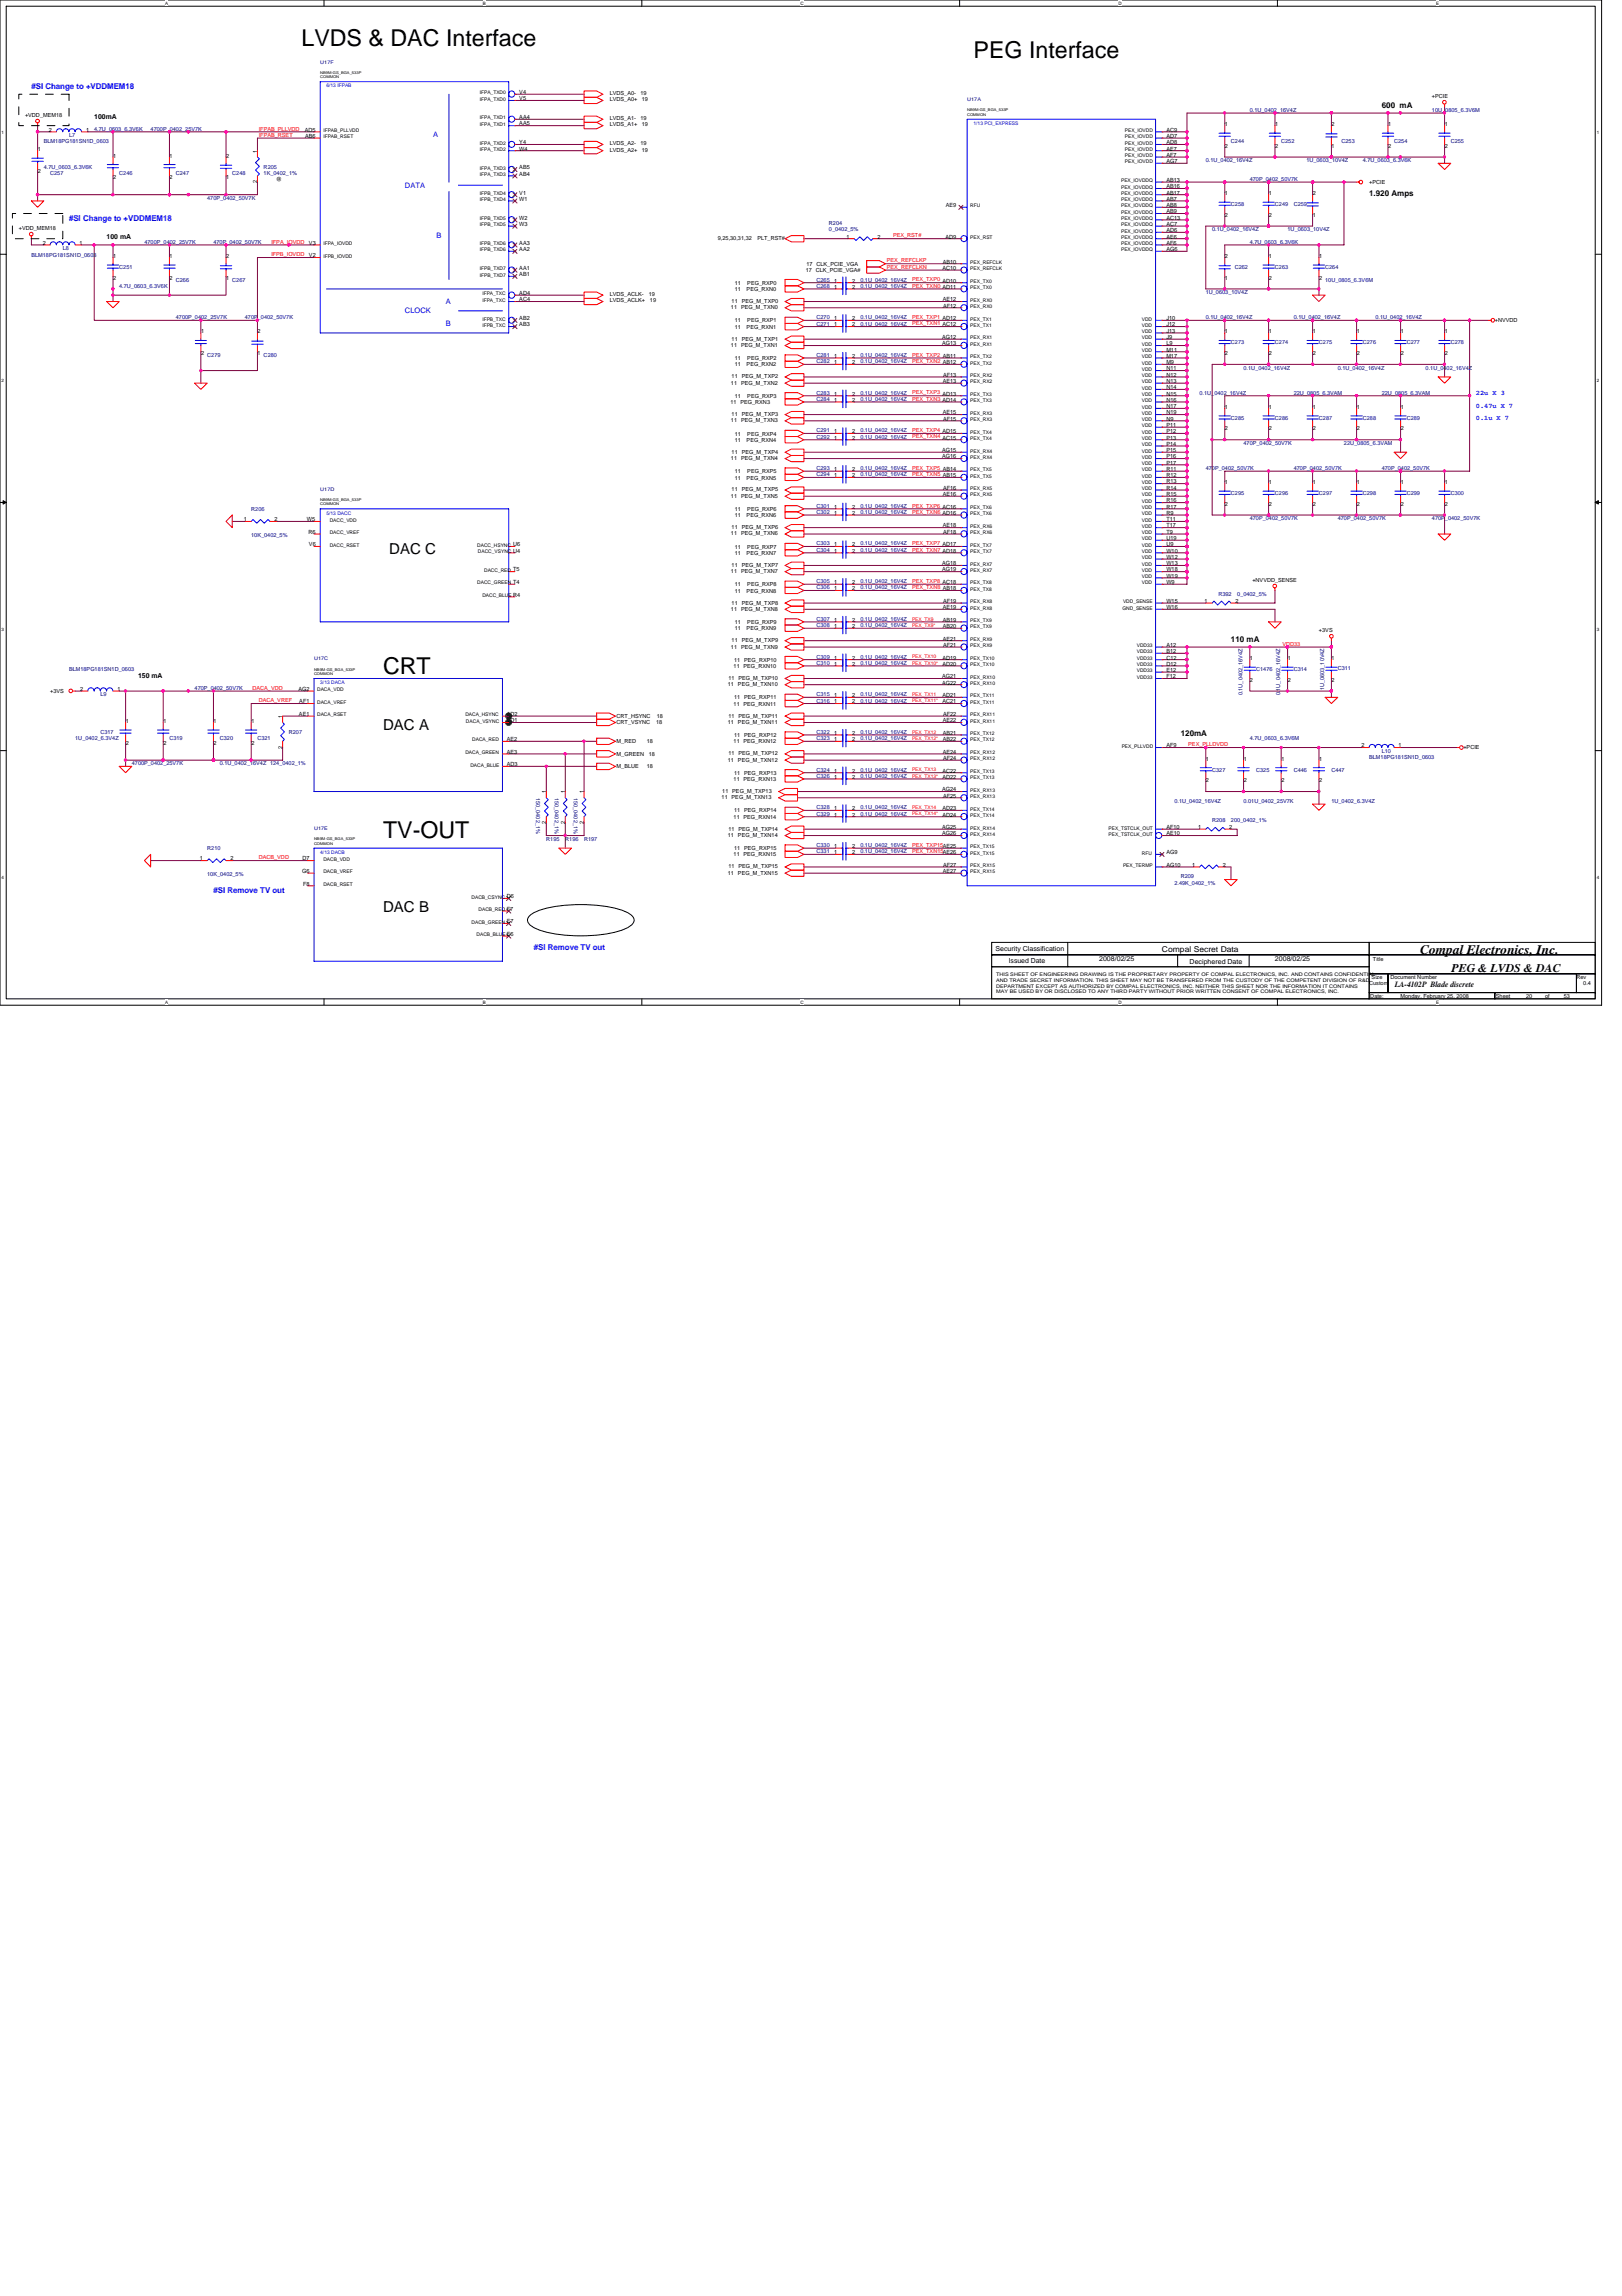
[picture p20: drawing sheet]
<svg xmlns="http://www.w3.org/2000/svg" width="210mm" height="297mm" viewBox="0 0 210 297" stroke-linecap="round" stroke-linejoin="round" font-family="sans-serif">
<defs><g id="words">
<g font-size="3">
<text x="39" y="5.9">LVDS &amp; DAC Interface</text>
<text x="126" y="7.6">PEG Interface</text>
<text x="49.6" y="87.2">CRT</text>
<text x="49.6" y="108.4">TV-OUT</text>
</g>
<g font-size="1.9">
<text x="50.4" y="71.6">DAC C</text>
<text x="49.6" y="94.4">DAC A</text>
<text x="49.6" y="118">DAC B</text>
</g>
<text font-size="1.7" x="183.8" y="123.4">Compal Electronics, Inc.</text>
<text font-size="1.5" x="187.8" y="125.7">PEG &amp; LVDS &amp; DAC</text>
<g font-size="1" fill="#00f">
<text x="4.1" y="11.5">#SI Change to +VDDMEM18</text>
<text x="56.1" y="17.8">A</text>
<text x="8.9" y="28.6">#SI Change to +VDDMEM18</text>
<text x="52.4" y="24.3">DATA</text>
<text x="56.5" y="30.8">B</text>
<text x="52.4" y="40.6">CLOCK</text>
<text x="57.7" y="39.3">A</text>
<text x="57.7" y="42.2">B</text>
<text x="27.6" y="115.5">#SI Remove TV out</text>
<text x="69.1" y="122.9">#SI Remove TV out</text>
</g>
<g font-size="1">
<text x="178.8" y="13.9">600 mA</text>
<text x="177.2" y="25.3">1.920 Amps</text>
<text x="159.3" y="83">110 mA</text>
<text x="152.8" y="95.2">120mA</text>
<text x="150.4" y="123.1">Compal Secret Data</text>
<text x="180.5" y="127.7">LA-4102P Blade discrete</text>
</g>
<g font-size=".9">
<text x="12.2" y="15.5">100mA</text>
<text x="13.8" y="30.9">100 mA</text>
<text x="17.9" y="87.8">150 mA</text>
<text x="128.8" y="123">Security Classification</text>
<text x="130.5" y="124.6">Issued Date</text>
<text x="142.2" y="124.3">2008/02/25</text>
<text x="153.9" y="124.7">Deciphered Date</text>
<text x="165" y="124.3">2008/02/25</text>
</g>
<g font-size=".9" fill="#00f">
<text x="191" y="51.1">22u X 3</text>
<text x="191" y="52.8">0.47u X 7</text>
<text x="191" y="54.4">0.1u X 7</text>
</g>
<g font-size=".7">
<text x="3.2" y="15.1">+VDD_MEM18</text>
<text x="6.3" y="17">2</text>
<text x="11.1" y="17">1</text>
<text x="39.5" y="17">AD5</text>
<text x="39.5" y="17.8">AB6</text>
<text x="67.2" y="16.2">AA5</text>
<text x="67.2" y="15.4">AA4</text>
<text x="67.2" y="13">V5</text>
<text x="67.2" y="12.2">V4</text>
<text x="78.9" y="12.3">LVDS_A0-</text>
<text x="78.9" y="13.1">LVDS_A0+</text>
<text x="78.9" y="16.4">LVDS_A1+</text>
<text x="78.9" y="15.5">LVDS_A1-</text>
<text x="82.9" y="12.3">19</text>
<text x="82.9" y="15.5">19</text>
<text x="83.1" y="13.1">19</text>
<text x="83.1" y="16.4">19</text>
<text x="150.9" y="17.8">AD7</text>
<text x="150.9" y="17">AC9</text>
<text x="158.5" y="16.3">1</text>
<text x="165" y="16.3">1</text>
<text x="172.3" y="16.3">2</text>
<text x="179.6" y="16.3">1</text>
<text x="185.3" y="12.7">+PCIE</text>
<text x="187" y="16.3">1</text>
<text x="4.9" y="19.6">1</text>
<text x="4.9" y="22.4">2</text>
<text x="14.6" y="20.4">1</text>
<text x="14.6" y="23.2">2</text>
<text x="21.9" y="20.4">1</text>
<text x="21.9" y="23.2">2</text>
<text x="29.3" y="23.2">1</text>
<text x="29.3" y="20.4">2</text>
<text x="33.3" y="23.7" transform="rotate(-90 33.3 23.7)">2</text>
<text x="33.3" y="19.7" transform="rotate(-90 33.3 19.7)">1</text>
<text x="35.8" y="23.4">@</text>
<text x="67.2" y="22.7">AB4</text>
<text x="67.2" y="21.9">AB5</text>
<text x="67.2" y="19.5">W4</text>
<text x="67.2" y="18.7">Y4</text>
<text x="78.9" y="18.8">LVDS_A2-</text>
<text x="78.9" y="19.6">LVDS_A2+</text>
<text x="82.9" y="18.8">19</text>
<text x="83.1" y="19.6">19</text>
<text x="150.9" y="23.5">AB13</text>
<text x="150.9" y="21.1">AG7</text>
<text x="150.9" y="20.3">AF7</text>
<text x="150.9" y="19.5">AE7</text>
<text x="150.9" y="18.7">AD8</text>
<text x="158.5" y="19.1">2</text>
<text x="165" y="19.1">2</text>
<text x="172.3" y="19.1">1</text>
<text x="177.2" y="23.7">+PCIE</text>
<text x="179.6" y="19.1">2</text>
<text x="187" y="19.1">2</text>
<text x="2.4" y="29.8">+VDD_MEM18</text>
<text x="67.2" y="29.2">W3</text>
<text x="67.2" y="28.4">W2</text>
<text x="67.2" y="26">W1</text>
<text x="67.2" y="25.2">V1</text>
<text x="122.4" y="26.8">AE9</text>
<text x="150.9" y="29.2">AC7</text>
<text x="150.9" y="28.4">AC13</text>
<text x="150.9" y="27.6">AB9</text>
<text x="150.9" y="26.8">AB8</text>
<text x="150.9" y="26">AB7</text>
<text x="150.9" y="25.2">AB17</text>
<text x="150.9" y="24.4">AB16</text>
<text x="158.5" y="25.3">1</text>
<text x="158.5" y="28.1">2</text>
<text x="164.2" y="25.3">1</text>
<text x="164.2" y="28.1">2</text>
<text x="169.9" y="28.1">1</text>
<text x="169.9" y="25.3">2</text>
<text x="5.5" y="31.7">2</text>
<text x="10.3" y="31.7">1</text>
<text x="14.6" y="33.4">1</text>
<text x="21.9" y="33.4">1</text>
<text x="29.3" y="33.4">2</text>
<text x="40" y="33.3">V2</text>
<text x="40" y="31.7">V3</text>
<text x="67.2" y="35.7">AB1</text>
<text x="67.2" y="34.9">AA1</text>
<text x="67.2" y="32.5">AA2</text>
<text x="67.2" y="31.7">AA3</text>
<text x="92.9" y="31.1">9,25,30,31,32</text>
<text x="98" y="31.1">PLT_RST#</text>
<text x="104.3" y="35.2">17</text>
<text x="104.4" y="34.4">17</text>
<text x="105.6" y="35.2">CLK_PCIE_VGA#</text>
<text x="105.7" y="34.4">CLK_PCIE_VGA</text>
<text x="109.6" y="30.9">1</text>
<text x="113.5" y="30.9">2</text>
<text x="122" y="34.9">AC10</text>
<text x="122" y="34.1">AB10</text>
<text x="122.4" y="30.9">AD9</text>
<text x="150.9" y="32.5">AG6</text>
<text x="150.9" y="31.7">AF6</text>
<text x="150.9" y="30.9">AE6</text>
<text x="150.9" y="30">AD6</text>
<text x="158.5" y="33.4">2</text>
<text x="164.2" y="33.4">1</text>
<text x="170.7" y="33.4">1</text>
<text x="14.6" y="36.2">2</text>
<text x="21.9" y="36.2">2</text>
<text x="29.3" y="36.2">1</text>
<text x="67.2" y="41.4">AB2</text>
<text x="67.2" y="39">AC4</text>
<text x="67.2" y="38.2">AD4</text>
<text x="78.9" y="38.3">LVDS_ACLK-</text>
<text x="78.9" y="39.1">LVDS_ACLK+</text>
<text x="83.9" y="38.3">19</text>
<text x="84.1" y="39.1">19</text>
<text x="94.6" y="40">11</text>
<text x="94.7" y="39.2">11</text>
<text x="95.1" y="37.7">11</text>
<text x="95.1" y="36.8">11</text>
<text x="95.1" y="41.7">11</text>
<text x="95.9" y="40">PEG_M_TXN0</text>
<text x="96" y="39.2">PEG_M_TXP0</text>
<text x="96.6" y="37.7">PEG_RXN0</text>
<text x="96.7" y="36.8">PEG_RXP0</text>
<text x="96.7" y="41.7">PEG_RXP1</text>
<text x="107.9" y="37.4">1</text>
<text x="107.9" y="36.6">1</text>
<text x="107.9" y="41.4">1</text>
<text x="110.3" y="37.4">2</text>
<text x="110.3" y="36.6">2</text>
<text x="110.3" y="41.4">2</text>
<text x="122" y="39">AE12</text>
<text x="122" y="39.8">AF12</text>
<text x="150.9" y="41.4">J10</text>
<text x="158.5" y="36.2">1</text>
<text x="164.2" y="36.2">2</text>
<text x="170.7" y="36.2">2</text>
<text x="193.4" y="41.6">+NVVDD</text>
<text x="26" y="43.1">1</text>
<text x="26" y="46">2</text>
<text x="33.3" y="46">1</text>
<text x="33.3" y="43.1">2</text>
<text x="67.2" y="42.2">AB3</text>
<text x="94.6" y="44.9">11</text>
<text x="94.7" y="44.1">11</text>
<text x="95.1" y="47.4">11</text>
<text x="95.1" y="42.5">11</text>
<text x="95.1" y="46.6">11</text>
<text x="95.9" y="44.9">PEG_M_TXN1</text>
<text x="96" y="44.1">PEG_M_TXP1</text>
<text x="96.6" y="47.4">PEG_RXN2</text>
<text x="96.6" y="42.5">PEG_RXN1</text>
<text x="96.7" y="46.6">PEG_RXP2</text>
<text x="107.9" y="42.2">1</text>
<text x="107.9" y="46.3">1</text>
<text x="107.9" y="47.1">1</text>
<text x="110.3" y="42.2">2</text>
<text x="110.3" y="46.3">2</text>
<text x="110.3" y="47.1">2</text>
<text x="121.9" y="44.7">AG13</text>
<text x="121.9" y="43.9">AG12</text>
<text x="150.9" y="47.9">N11</text>
<text x="150.9" y="47.1">M9</text>
<text x="150.9" y="46.3">M17</text>
<text x="150.9" y="45.5">M11</text>
<text x="150.9" y="44.7">L9</text>
<text x="150.9" y="43.9">J9</text>
<text x="150.9" y="43.1">J13</text>
<text x="150.9" y="42.2">J12</text>
<text x="158.5" y="43.1">1</text>
<text x="158.5" y="46">2</text>
<text x="164.2" y="43.1">1</text>
<text x="164.2" y="46">2</text>
<text x="169.9" y="43.1">1</text>
<text x="169.9" y="46">2</text>
<text x="175.6" y="43.1">1</text>
<text x="175.6" y="46">2</text>
<text x="181.3" y="43.1">1</text>
<text x="181.3" y="46">2</text>
<text x="187" y="43.1">1</text>
<text x="187" y="46">2</text>
<text x="94.5" y="52.3">11 PEG_RXN3</text>
<text x="94.6" y="49.8">11</text>
<text x="94.7" y="53.8">11</text>
<text x="94.7" y="49">11</text>
<text x="95.1" y="51.5">11</text>
<text x="95.9" y="49.8">PEG_M_TXN2</text>
<text x="96" y="53.8">PEG_M_TXP3</text>
<text x="96" y="49">PEG_M_TXP2</text>
<text x="96.7" y="51.5">PEG_RXP3</text>
<text x="107.9" y="52">1</text>
<text x="107.9" y="51.2">1</text>
<text x="110.3" y="52">2</text>
<text x="110.3" y="51.2">2</text>
<text x="122" y="53.6">AE15</text>
<text x="122" y="49.6">AE13</text>
<text x="122" y="48.7">AF13</text>
<text x="150.9" y="53.6">N19</text>
<text x="150.9" y="52.8">N17</text>
<text x="150.9" y="52">N16</text>
<text x="150.9" y="51.2">N15</text>
<text x="150.9" y="50.4">N14</text>
<text x="150.9" y="49.6">N13</text>
<text x="150.9" y="48.7">N12</text>
<text x="158.5" y="52.9">1</text>
<text x="164.2" y="52.9">1</text>
<text x="169.9" y="52.9">1</text>
<text x="175.6" y="52.9">1</text>
<text x="181.3" y="52.9">1</text>
<text x="94.6" y="54.6">11</text>
<text x="94.6" y="59.5">11</text>
<text x="94.7" y="58.7">11</text>
<text x="95.1" y="57.1">11</text>
<text x="95.1" y="56.3">11</text>
<text x="95.9" y="54.6">PEG_M_TXN3</text>
<text x="95.9" y="59.5">PEG_M_TXN4</text>
<text x="96" y="58.7">PEG_M_TXP4</text>
<text x="96.6" y="57.1">PEG_RXN4</text>
<text x="96.7" y="56.3">PEG_RXP4</text>
<text x="107.9" y="56">1</text>
<text x="107.9" y="56.9">1</text>
<text x="110.3" y="56">2</text>
<text x="110.3" y="56.9">2</text>
<text x="121.9" y="59.3">AG16</text>
<text x="121.9" y="58.5">AG15</text>
<text x="122" y="54.4">AF15</text>
<text x="150.9" y="59.3">P16</text>
<text x="150.9" y="58.5">P15</text>
<text x="150.9" y="57.7">P14</text>
<text x="150.9" y="56.9">P13</text>
<text x="150.9" y="56">P12</text>
<text x="150.9" y="55.2">P11</text>
<text x="150.9" y="54.4">N9</text>
<text x="158.5" y="55.7">2</text>
<text x="164.2" y="55.7">2</text>
<text x="169.9" y="55.7">2</text>
<text x="175.6" y="55.7">2</text>
<text x="181.3" y="55.7">2</text>
<text x="94.6" y="64.4">11</text>
<text x="94.7" y="63.6">11</text>
<text x="95.1" y="62">11</text>
<text x="95.1" y="61.2">11</text>
<text x="95.9" y="64.4">PEG_M_TXN5</text>
<text x="96" y="63.6">PEG_M_TXP5</text>
<text x="96.6" y="62">PEG_RXN5</text>
<text x="96.7" y="61.2">PEG_RXP5</text>
<text x="107.9" y="61.7">1</text>
<text x="107.9" y="65.8">1</text>
<text x="107.9" y="60.9">1</text>
<text x="110.3" y="61.7">2</text>
<text x="110.3" y="65.8">2</text>
<text x="110.3" y="60.9">2</text>
<text x="122" y="64.2">AE16</text>
<text x="122" y="63.4">AF16</text>
<text x="150.9" y="65.8">R17</text>
<text x="150.9" y="65">R16</text>
<text x="150.9" y="64.2">R15</text>
<text x="150.9" y="63.4">R14</text>
<text x="150.9" y="62.5">R13</text>
<text x="150.9" y="61.7">R12</text>
<text x="150.9" y="60.9">R11</text>
<text x="150.9" y="60.1">P17</text>
<text x="158.5" y="62.7">1</text>
<text x="158.5" y="65.4">2</text>
<text x="164.2" y="62.7">1</text>
<text x="164.2" y="65.4">2</text>
<text x="169.9" y="62.7">1</text>
<text x="169.9" y="65.4">2</text>
<text x="175.6" y="62.7">1</text>
<text x="175.6" y="65.4">2</text>
<text x="181.3" y="62.7">1</text>
<text x="181.3" y="65.4">2</text>
<text x="187" y="62.7">1</text>
<text x="187" y="65.4">2</text>
<text x="31.5" y="67.4">1</text>
<text x="35.5" y="67.4">2</text>
<text x="39.7" y="67.4">W5</text>
<text x="39.9" y="69.1">R6</text>
<text x="40" y="70.7">V6</text>
<text x="66.4" y="71.5">U4</text>
<text x="66.4" y="70.7">U6</text>
<text x="94.6" y="69.3">11</text>
<text x="94.7" y="68.5">11</text>
<text x="95.1" y="66.9">11</text>
<text x="95.1" y="71.8">11</text>
<text x="95.1" y="66.1">11</text>
<text x="95.1" y="71">11</text>
<text x="95.9" y="69.3">PEG_M_TXN6</text>
<text x="96" y="68.5">PEG_M_TXP6</text>
<text x="96.6" y="66.9">PEG_RXN6</text>
<text x="96.6" y="71.8">PEG_RXN7</text>
<text x="96.7" y="66.1">PEG_RXP6</text>
<text x="96.7" y="71">PEG_RXP7</text>
<text x="107.9" y="66.6">1</text>
<text x="107.9" y="70.7">1</text>
<text x="107.9" y="71.5">1</text>
<text x="110.3" y="66.6">2</text>
<text x="110.3" y="70.7">2</text>
<text x="110.3" y="71.5">2</text>
<text x="122" y="68.2">AE18</text>
<text x="122" y="69.1">AF18</text>
<text x="150.9" y="71.5">W10</text>
<text x="150.9" y="70.7">U9</text>
<text x="150.9" y="69.9">U19</text>
<text x="150.9" y="69.1">T9</text>
<text x="150.9" y="68.2">T17</text>
<text x="150.9" y="67.4">T11</text>
<text x="150.9" y="66.6">R9</text>
<text x="66.4" y="77.2">R4</text>
<text x="66.4" y="75.6">T4</text>
<text x="66.4" y="73.9">T5</text>
<text x="94.6" y="74.1">11</text>
<text x="94.7" y="73.3">11</text>
<text x="95.1" y="76.7">11</text>
<text x="95.1" y="75.9">11</text>
<text x="95.9" y="74.1">PEG_M_TXN7</text>
<text x="96" y="73.3">PEG_M_TXP7</text>
<text x="96.6" y="76.7">PEG_RXN8</text>
<text x="96.7" y="75.9">PEG_RXP8</text>
<text x="107.9" y="76.4">1</text>
<text x="107.9" y="75.6">1</text>
<text x="110.3" y="76.4">2</text>
<text x="110.3" y="75.6">2</text>
<text x="121.9" y="73.9">AG19</text>
<text x="121.9" y="73.1">AG18</text>
<text x="122" y="78">AF19</text>
<text x="150.9" y="78">W15</text>
<text x="150.9" y="75.6">W9</text>
<text x="150.9" y="74.7">W19</text>
<text x="150.9" y="73.9">W18</text>
<text x="150.9" y="73.1">W13</text>
<text x="150.9" y="72.3">W12</text>
<text x="155.9" y="78">1</text>
<text x="159.9" y="78">2</text>
<text x="162.1" y="75.3">+NVVDD_SENSE</text>
<text x="94.6" y="79">11</text>
<text x="94.6" y="83.9">11</text>
<text x="94.7" y="78.2">11</text>
<text x="94.7" y="83.1">11</text>
<text x="95.1" y="81.5">11</text>
<text x="95.1" y="80.7">11</text>
<text x="95.9" y="79">PEG_M_TXN8</text>
<text x="95.9" y="83.9">PEG_M_TXN9</text>
<text x="96" y="78.2">PEG_M_TXP8</text>
<text x="96" y="83.1">PEG_M_TXP9</text>
<text x="96.6" y="81.5">PEG_RXN9</text>
<text x="96.7" y="80.7">PEG_RXP9</text>
<text x="107.9" y="80.4">1</text>
<text x="107.9" y="81.3">1</text>
<text x="110.3" y="80.4">2</text>
<text x="110.3" y="81.3">2</text>
<text x="122" y="82.9">AE21</text>
<text x="122" y="81.3">AB20</text>
<text x="122" y="80.4">AB19</text>
<text x="122" y="78.8">AE19</text>
<text x="122" y="83.7">AF21</text>
<text x="150.9" y="83.7">A12</text>
<text x="150.9" y="78.8">W16</text>
<text x="170.7" y="81.8">+3VS</text>
<text x="6.5" y="89.6">+3VS</text>
<text x="10.4" y="89.4">2</text>
<text x="15.2" y="89.4">1</text>
<text x="38.6" y="89.4">AG2</text>
<text x="94.2" y="88.8">11</text>
<text x="94.3" y="88">11 PEG_M_TXP10</text>
<text x="94.9" y="86.4">11 PEG_RXN10</text>
<text x="95" y="85.6">11 PEG_RXP10</text>
<text x="95.5" y="88.8">PEG_M_TXN10</text>
<text x="107.9" y="86.1">1</text>
<text x="107.9" y="85.3">1</text>
<text x="110.3" y="86.1">2</text>
<text x="110.3" y="85.3">2</text>
<text x="121.9" y="88.6">AG22</text>
<text x="121.9" y="87.8">AG21</text>
<text x="122" y="86.1">AD20</text>
<text x="122" y="85.3">AD19</text>
<text x="150.9" y="87.8">F12</text>
<text x="150.9" y="86.9">E12</text>
<text x="150.9" y="86.1">D12</text>
<text x="150.9" y="85.3">C12</text>
<text x="150.9" y="84.5">B12</text>
<text x="161.8" y="85.4">1</text>
<text x="161.8" y="88.2">2</text>
<text x="166.6" y="85.4">1</text>
<text x="166.6" y="88.2">2</text>
<text x="172.3" y="85.4">1</text>
<text x="172.3" y="88.2">2</text>
<text x="16.3" y="93.5">1</text>
<text x="21.1" y="93.5">1</text>
<text x="27.6" y="93.5">1</text>
<text x="32.5" y="93.5">1</text>
<text x="36.6" y="92.9" transform="rotate(-90 36.6 92.9)">1</text>
<text x="38.7" y="92.6">AE1</text>
<text x="38.7" y="91">AF1</text>
<text x="65.6" y="95.9">AE2</text>
<text x="65.6" y="93.5">AD1</text>
<text x="65.6" y="92.6">AD2</text>
<text x="79.8" y="93.7">CRT_VSYNC</text>
<text x="79.8" y="92.9">CRT_HSYNC</text>
<text x="84.9" y="93.7">18</text>
<text x="85" y="92.9">18</text>
<text x="94.2" y="93.7">11</text>
<text x="94.3" y="92.8">11 PEG_M_TXP11</text>
<text x="94.9" y="91.3">11 PEG_RXN11</text>
<text x="95" y="95.4">11 PEG_RXP12</text>
<text x="95" y="90.5">11 PEG_RXP11</text>
<text x="95.5" y="93.7">PEG_M_TXN11</text>
<text x="107.9" y="90.2">1</text>
<text x="107.9" y="91">1</text>
<text x="107.9" y="95.9">1</text>
<text x="107.9" y="95.1">1</text>
<text x="110.3" y="90.2">2</text>
<text x="110.3" y="91">2</text>
<text x="110.3" y="95.9">2</text>
<text x="110.3" y="95.1">2</text>
<text x="122" y="91">AC21</text>
<text x="122" y="90.2">AD21</text>
<text x="122" y="95.9">AB22</text>
<text x="122" y="95.1">AB21</text>
<text x="122" y="93.5">AE22</text>
<text x="122" y="92.6">AF22</text>
<text x="16.3" y="96.3">2</text>
<text x="21.1" y="96.3">2</text>
<text x="27.6" y="96.3">2</text>
<text x="32.5" y="96.3">2</text>
<text x="36.6" y="96.9" transform="rotate(-90 36.6 96.9)">2</text>
<text x="65.6" y="99.1">AD3</text>
<text x="65.6" y="97.5">AE3</text>
<text x="79.8" y="99.4">M_BLUE</text>
<text x="79.8" y="97.8">M_GREEN</text>
<text x="79.8" y="96.2">M_RED</text>
<text x="83.7" y="99.4">18</text>
<text x="83.7" y="96.2">18</text>
<text x="83.9" y="97.8">18</text>
<text x="94.2" y="98.5">11</text>
<text x="94.3" y="97.7">11 PEG_M_TXP12</text>
<text x="94.9" y="96.2">11 PEG_RXN12</text>
<text x="94.9" y="101">11 PEG_RXN13</text>
<text x="95" y="100.2">11 PEG_RXP13</text>
<text x="95.5" y="98.5">PEG_M_TXN12</text>
<text x="107.9" y="99.9">1</text>
<text x="107.9" y="100.8">1</text>
<text x="110.3" y="99.9">2</text>
<text x="110.3" y="100.8">2</text>
<text x="122" y="100.8">AD22</text>
<text x="122" y="99.9">AC22</text>
<text x="122" y="97.5">AE24</text>
<text x="122" y="98.3">AF24</text>
<text x="150.9" y="96.7">AF9</text>
<text x="156.1" y="98.4">1</text>
<text x="156.1" y="101.2">2</text>
<text x="161" y="98.4">1</text>
<text x="161" y="101.2">2</text>
<text x="165.8" y="98.4">1</text>
<text x="165.8" y="101.2">2</text>
<text x="170.7" y="98.4">1</text>
<text x="170.7" y="101.2">2</text>
<text x="176.2" y="96.7">2</text>
<text x="181" y="96.7">1</text>
<text x="189.4" y="96.9">+PCIE</text>
<text x="70.7" y="106.6" transform="rotate(-90 70.7 106.6)">2</text>
<text x="70.7" y="102.6" transform="rotate(-90 70.7 102.6)">1</text>
<text x="73.1" y="106.6" transform="rotate(-90 73.1 106.6)">2</text>
<text x="73.1" y="102.6" transform="rotate(-90 73.1 102.6)">1</text>
<text x="75.6" y="106.6" transform="rotate(-90 75.6 106.6)">2</text>
<text x="75.6" y="102.6" transform="rotate(-90 75.6 102.6)">1</text>
<text x="93.4" y="103.4">11 PEG_M_TXN13</text>
<text x="93.5" y="102.6">11 PEG_M_TXP13</text>
<text x="94.3" y="107.5">11 PEG_M_TXP14</text>
<text x="94.9" y="105.9">11 PEG_RXN14</text>
<text x="95" y="105.1">11 PEG_RXP14</text>
<text x="107.9" y="104.8">1</text>
<text x="107.9" y="105.6">1</text>
<text x="110.3" y="104.8">2</text>
<text x="110.3" y="105.6">2</text>
<text x="121.9" y="107.3">AG25</text>
<text x="121.9" y="102.4">AG24</text>
<text x="122" y="105.6">AD24</text>
<text x="122" y="104.8">AD23</text>
<text x="122" y="103.2">AF25</text>
<text x="150.9" y="107.3">AF10</text>
<text x="155.1" y="107.3">1</text>
<text x="159.1" y="107.3">2</text>
<text x="25.8" y="111.3">1</text>
<text x="29.8" y="111.3">2</text>
<text x="39.1" y="112.9">G6</text>
<text x="39.1" y="111.3">D7</text>
<text x="94.2" y="108.3">11</text>
<text x="94.2" y="113.2">11</text>
<text x="94.3" y="112.4">11 PEG_M_TXP15</text>
<text x="94.9" y="110.8">11 PEG_RXN15</text>
<text x="95" y="110">11 PEG_RXP15</text>
<text x="95.5" y="108.3">PEG_M_TXN14</text>
<text x="95.5" y="113.2">PEG_M_TXN15</text>
<text x="107.9" y="110.5">1</text>
<text x="107.9" y="109.7">1</text>
<text x="110.3" y="110.5">2</text>
<text x="110.3" y="109.7">2</text>
<text x="121.9" y="108.1">AG26</text>
<text x="122" y="112.9">AE27</text>
<text x="122" y="112.1">AF27</text>
<text x="150.9" y="112.1">AG10</text>
<text x="150.9" y="110.5">AG9</text>
<text x="150.9" y="108.1">AE10</text>
<text x="154.3" y="112.1">1</text>
<text x="158.2" y="112.1">2</text>
<text x="39.2" y="114.6">F8</text>
<text x="65.6" y="119.4">E7</text>
<text x="65.6" y="117.8">F7</text>
<text x="65.6" y="116.2">D6</text>
<text x="65.6" y="121.1">E6</text>
<text x="177.7" y="124.3">Title</text>
<text x="177.2" y="127.5">Custom</text>
<text x="177.3" y="129.1">Date:</text>
<text x="177.5" y="126.7">Size</text>
<text x="179.9" y="126.7">Document Number</text>
<text x="181.3" y="129.1">Monday, February 25, 2008</text>
<text x="193.6" y="129.1">Sheet</text>
<text x="197.5" y="129.1">20</text>
<text x="199.9" y="129.1">of</text>
<text x="202.4" y="129.1">53</text>
<text x="204" y="126.7">Rev</text>
<text x="204.9" y="127.5">0.4</text>
</g>
<g font-size=".7" fill="#000080">
<text x="8.9" y="17.7">L7</text>
<text x="12.2" y="16.9">4.7U_0603_6.3V6K</text>
<text x="19.5" y="16.9">4700P_0402_25V7K</text>
<text x="161.7" y="14.5">0.1U_0402_16V4Z</text>
<text x="185.3" y="14.5">10U_0805_6.3V6M</text>
<text x="5.7" y="18.5">BLM18PG181SN1D_0603</text>
<text x="5.7" y="21.8">4.7U_0603_6.3V6K</text>
<text x="6.5" y="22.6">C257</text>
<text x="15.4" y="22.6">C246</text>
<text x="22.8" y="22.6">C247</text>
<text x="30.1" y="22.6">C248</text>
<text x="34.1" y="21.8">R205</text>
<text x="34.1" y="22.6">1K_0402_1%</text>
<text x="156" y="21">0.1U_0402_16V4Z</text>
<text x="159.3" y="18.5">C244</text>
<text x="161.7" y="23.4">470P_0402_50V7K</text>
<text x="165.8" y="18.5">C252</text>
<text x="169.1" y="21">1U_0603_10V4Z</text>
<text x="173.6" y="18.5">C253</text>
<text x="176.4" y="21">4.7U_0603_6.3V6K</text>
<text x="180.4" y="18.5">C254</text>
<text x="187.7" y="18.5">C255</text>
<text x="26.8" y="25.9">470P_0402_50V7K</text>
<text x="107.3" y="29.1">R204</text>
<text x="107.3" y="29.9">0_0402_5%</text>
<text x="156.9" y="29.9">0.1U_0402_16V4Z</text>
<text x="159.3" y="26.7">C258</text>
<text x="165" y="26.7">C249</text>
<text x="166.6" y="29.9">1U_0603_10V4Z</text>
<text x="167.4" y="26.7">C259</text>
<text x="4.1" y="33.2">BLM18PG181SN1D_0603</text>
<text x="8.1" y="32.4">L8</text>
<text x="15.4" y="34.8">C251</text>
<text x="18.7" y="31.6">4700P_0402_25V7K</text>
<text x="27.6" y="31.6">470P_0402_50V7K</text>
<text x="159.8" y="34.8">C262</text>
<text x="161.7" y="31.6">4.7U_0603_6.3V6K</text>
<text x="165" y="34.8">C263</text>
<text x="171.5" y="34.8">C264</text>
<text x="15.4" y="37.3">4.7U_0603_6.3V6K</text>
<text x="22.8" y="41.3">4700P_0402_25V7K</text>
<text x="22.8" y="36.4">C266</text>
<text x="30.1" y="36.4">C267</text>
<text x="31.7" y="41.3">470P_0402_50V7K</text>
<text x="105.7" y="37.3">C268</text>
<text x="105.7" y="36.4">C265</text>
<text x="105.7" y="41.3">C270</text>
<text x="111.3" y="37.3">0.1U_0402_16V4Z</text>
<text x="111.3" y="36.4">0.1U_0402_16V4Z</text>
<text x="111.3" y="41.3">0.1U_0402_16V4Z</text>
<text x="156" y="38.1">1U_0603_10V4Z</text>
<text x="156" y="41.3">0.1U_0402_16V4Z</text>
<text x="167.4" y="41.3">0.1U_0402_16V4Z</text>
<text x="171.5" y="36.4">10U_0805_6.3V6M</text>
<text x="178" y="41.3">0.1U_0402_16V4Z</text>
<text x="26.8" y="46.2">C279</text>
<text x="34.1" y="46.2">C280</text>
<text x="105.7" y="42.1">C271</text>
<text x="105.7" y="46.2">C281</text>
<text x="105.7" y="47">C282</text>
<text x="111.3" y="42.1">0.1U_0402_16V4Z</text>
<text x="111.3" y="46.2">0.1U_0402_16V4Z</text>
<text x="111.3" y="47">0.1U_0402_16V4Z</text>
<text x="159.3" y="44.6">C273</text>
<text x="160.9" y="47.8">0.1U_0402_16V4Z</text>
<text x="165" y="44.6">C274</text>
<text x="170.7" y="44.6">C275</text>
<text x="173.1" y="47.8">0.1U_0402_16V4Z</text>
<text x="176.4" y="44.6">C276</text>
<text x="182.1" y="44.6">C277</text>
<text x="184.5" y="47.8">0.1U_0402_16V4Z</text>
<text x="187.7" y="44.6">C278</text>
<text x="105.7" y="51.9">C284</text>
<text x="105.7" y="51.1">C283</text>
<text x="111.3" y="51.9">0.1U_0402_16V4Z</text>
<text x="111.3" y="51.1">0.1U_0402_16V4Z</text>
<text x="155.2" y="51.1">0.1U_0402_16V4Z</text>
<text x="167.4" y="51.1">22U_0805_6.3VAM</text>
<text x="178.8" y="51.1">22U_0805_6.3VAM</text>
<text x="105.7" y="55.9">C291</text>
<text x="105.7" y="56.7">C292</text>
<text x="111.3" y="55.9">0.1U_0402_16V4Z</text>
<text x="111.3" y="56.7">0.1U_0402_16V4Z</text>
<text x="159.3" y="54.3">C285</text>
<text x="160.9" y="57.6">470P_0402_50V7K</text>
<text x="165" y="54.3">C286</text>
<text x="170.7" y="54.3">C287</text>
<text x="173.9" y="57.6">22U_0805_6.3VAM</text>
<text x="176.4" y="54.3">C288</text>
<text x="182.1" y="54.3">C289</text>
<text x="105.7" y="61.6">C294</text>
<text x="105.7" y="65.7">C301</text>
<text x="105.7" y="60.8">C293</text>
<text x="111.3" y="61.6">0.1U_0402_16V4Z</text>
<text x="111.3" y="65.7">0.1U_0402_16V4Z</text>
<text x="111.3" y="60.8">0.1U_0402_16V4Z</text>
<text x="156" y="60.8">470P_0402_50V7K</text>
<text x="159.3" y="64.1">C295</text>
<text x="165" y="64.1">C296</text>
<text x="167.4" y="60.8">470P_0402_50V7K</text>
<text x="170.7" y="64.1">C297</text>
<text x="176.4" y="64.1">C298</text>
<text x="178.8" y="60.8">470P_0402_50V7K</text>
<text x="182.1" y="64.1">C299</text>
<text x="187.7" y="64.1">C300</text>
<text x="32.5" y="66.1">R206</text>
<text x="32.5" y="69.4">10K_0402_5%</text>
<text x="105.7" y="66.5">C302</text>
<text x="105.7" y="70.6">C303</text>
<text x="105.7" y="71.4">C304</text>
<text x="111.3" y="66.5">0.1U_0402_16V4Z</text>
<text x="111.3" y="70.6">0.1U_0402_16V4Z</text>
<text x="111.3" y="71.4">0.1U_0402_16V4Z</text>
<text x="161.7" y="67.3">470P_0402_50V7K</text>
<text x="173.1" y="67.3">470P_0402_50V7K</text>
<text x="185.3" y="67.3">470P_0402_50V7K</text>
<text x="105.7" y="76.3">C306</text>
<text x="105.7" y="75.4">C305</text>
<text x="111.3" y="76.3">0.1U_0402_16V4Z</text>
<text x="111.3" y="75.4">0.1U_0402_16V4Z</text>
<text x="157.7" y="77.1">R392</text>
<text x="160.1" y="77.1">0_0402_5%</text>
<text x="105.7" y="80.3">C307</text>
<text x="105.7" y="81.1">C308</text>
<text x="111.3" y="80.3">0.1U_0402_16V4Z</text>
<text x="111.3" y="81.1">0.1U_0402_16V4Z</text>
<text x="8.9" y="86.8">BLM18PG181SN1D_0603</text>
<text x="25.2" y="89.3">470P_0402_50V7K</text>
<text x="105.7" y="86">C310</text>
<text x="105.7" y="85.2">C309</text>
<text x="111.3" y="86">0.1U_0402_16V4Z</text>
<text x="111.3" y="85.2">0.1U_0402_16V4Z</text>
<text x="160.8" y="90" transform="rotate(-90 160.8 90)">0.1U_0402_16V4Z</text>
<text x="162.6" y="86.8">C1476</text>
<text x="165.7" y="90" transform="rotate(-90 165.7 90)">0.1U_0402_16V4Z</text>
<text x="167.4" y="86.8">C314</text>
<text x="171.4" y="89.3" transform="rotate(-90 171.4 89.3)">1U_0603_10V4Z</text>
<text x="173.1" y="86.7">C311</text>
<text x="9.7" y="95.8">1U_0402_6.3V4Z</text>
<text x="13" y="95">C317</text>
<text x="13" y="90.1">L9</text>
<text x="21.9" y="95.8">C319</text>
<text x="28.4" y="95.8">C320</text>
<text x="33.3" y="95.8">C321</text>
<text x="37.4" y="95">R207</text>
<text x="105.7" y="90.1">C315</text>
<text x="105.7" y="90.9">C316</text>
<text x="105.7" y="95.8">C323</text>
<text x="105.7" y="95">C322</text>
<text x="111.3" y="90.1">0.1U_0402_16V4Z</text>
<text x="111.3" y="90.9">0.1U_0402_16V4Z</text>
<text x="111.3" y="95.8">0.1U_0402_16V4Z</text>
<text x="111.3" y="95">0.1U_0402_16V4Z</text>
<text x="161.7" y="95.8">4.7U_0603_6.3V6M</text>
<text x="17.1" y="99">4700P_0402_25V7K</text>
<text x="28.4" y="99">0.1U_0402_16V4Z 124_0402_1%</text>
<text x="105.7" y="99.8">C324</text>
<text x="105.7" y="100.6">C326</text>
<text x="111.3" y="99.8">0.1U_0402_16V4Z</text>
<text x="111.3" y="100.6">0.1U_0402_16V4Z</text>
<text x="156.9" y="99.8">C327</text>
<text x="162.6" y="99.8">C325</text>
<text x="167.4" y="99.8">C446</text>
<text x="172.3" y="99.8">C447</text>
<text x="177.2" y="98.2">BLM18PG181SN1D_0603</text>
<text x="178.8" y="97.4">L10</text>
<text x="69.4" y="103.2" transform="rotate(90 69.4 103.2)">150_0402_1%</text>
<text x="71.8" y="103.2" transform="rotate(90 71.8 103.2)">150_0402_1%</text>
<text x="74.3" y="103.2" transform="rotate(90 74.3 103.2)">150_0402_1%</text>
<text x="105.7" y="104.7">C328</text>
<text x="105.7" y="105.5">C329</text>
<text x="111.3" y="104.7">0.1U_0402_16V4Z</text>
<text x="111.3" y="105.5">0.1U_0402_16V4Z</text>
<text x="152" y="103.9">0.1U_0402_16V4Z</text>
<text x="156.9" y="106.3">R208</text>
<text x="159.3" y="106.3">200_0402_1%</text>
<text x="160.9" y="103.9">0.01U_0402_25V7K</text>
<text x="172.3" y="103.9">1U_0402_6.3V4Z</text>
<text x="26.8" y="110">R210</text>
<text x="26.8" y="113.3">10K_0402_5%</text>
<text x="70.7" y="108.8">R195</text>
<text x="73.2" y="108.8">R196</text>
<text x="75.6" y="108.8">R197</text>
<text x="105.7" y="110.4">C331</text>
<text x="105.7" y="109.6">C330</text>
<text x="111.3" y="110.4">0.1U_0402_16V4Z</text>
<text x="111.3" y="109.6">0.1U_0402_16V4Z</text>
<text x="152.8" y="113.6">R209</text>
<text x="152" y="114.5">2.49K_0402_1%</text>
</g>
<g font-size=".7" fill="#f00">
<text x="33.5" y="16.9">IFPAB_PLLVDD</text>
<text x="33.5" y="17.7">IFPAB_RSET</text>
<text x="35.1" y="33.1">IFPB_IOVDD</text>
<text x="35.1" y="31.5">IFPA_IOVDD</text>
<text x="114.8" y="34">PEX_REFCLKP</text>
<text x="114.8" y="34.8">PEX_REFCLKN</text>
<text x="115.6" y="30.7">PEX_RST#</text>
<text x="118" y="36.4">PEX_TXP0 AD10</text>
<text x="118" y="37.2">PEX_TXN0 AD11</text>
<text x="118" y="41.3">PEX_TXP1 AD12</text>
<text x="118" y="42.1">PEX_TXN1 AC12</text>
<text x="118" y="46.1">PEX_TXP2 AB11</text>
<text x="118" y="47">PEX_TXN2 AB12</text>
<text x="118" y="51">PEX_TXP3 AD13</text>
<text x="118" y="51.8">PEX_TXN3 AD14</text>
<text x="118" y="56.7">PEX_TXN4 AC15</text>
<text x="118" y="55.9">PEX_TXP4 AD15</text>
<text x="118" y="60.8">PEX_TXP5 AB14</text>
<text x="118" y="61.6">PEX_TXN5 AB15</text>
<text x="118" y="65.7">PEX_TXP6 AC16</text>
<text x="118" y="66.5">PEX_TXN6 AD16</text>
<text x="118" y="70.5">PEX_TXP7 AD17</text>
<text x="118" y="71.4">PEX_TXN7 AD18</text>
<text x="118" y="75.4">PEX_TXP8 AC18</text>
<text x="118" y="76.2">PEX_TXN8 AB18</text>
<text x="166" y="83.5">VDD33</text>
<text x="32.7" y="89.2">DACA_VDD</text>
<text x="33.5" y="90.8">DACA_VREF</text>
<text x="153.8" y="96.5">PEX_PLLDVDD</text>
<text x="33.5" y="111.2">DACB_VDD</text>
<text x="118" y="109.6">PEX_TXP15AE25</text>
<text x="118" y="110.4">PEX_TXN15AE26</text>
</g>
<g font-size=".6">
<text x="21.4" y=".6">A</text>
<text x="62.5" y=".6">B</text>
<text x="103.6" y=".6">C</text>
<text x="144.7" y=".6">D</text>
<text x="185.9" y=".6">E</text>
<text x=".2" y="17.4">1</text>
<text x="41.8" y="17.9">IFPAB_RSET</text>
<text x="41.8" y="17.1">IFPAB_PLLVDD</text>
<text x="62.1" y="16.3">IFPA_TXD1</text>
<text x="62.1" y="15.5">IFPA_TXD1</text>
<text x="62.1" y="13">IFPA_TXD0</text>
<text x="62.1" y="12.2">IFPA_TXD0</text>
<text x="145.6" y="17.9">PEX_IOVDD</text>
<text x="145.6" y="17.1">PEX_IOVDD</text>
<text x="206.7" y="17.4">1</text>
<text x="62.1" y="22.8">IFPA_TXD3</text>
<text x="62.1" y="22">IFPA_TXD3</text>
<text x="62.1" y="19.5">IFPA_TXD2</text>
<text x="62.1" y="18.7">IFPA_TXD2</text>
<text x="145.1" y="23.6">PEX_IOVDDQ</text>
<text x="145.6" y="21.1">PEX_IOVDD</text>
<text x="145.6" y="20.3">PEX_IOVDD</text>
<text x="145.6" y="19.5">PEX_IOVDD</text>
<text x="145.6" y="18.7">PEX_IOVDD</text>
<text x="62.1" y="29.3">IFPB_TXD5</text>
<text x="62.1" y="28.5">IFPB_TXD5</text>
<text x="62.1" y="26">IFPB_TXD4</text>
<text x="62.1" y="25.2">IFPB_TXD4</text>
<text x="125.6" y="26.8">RFU</text>
<text x="145.1" y="29.3">PEX_IOVDDQ</text>
<text x="145.1" y="28.5">PEX_IOVDDQ</text>
<text x="145.1" y="27.6">PEX_IOVDDQ</text>
<text x="145.1" y="26.8">PEX_IOVDDQ</text>
<text x="145.1" y="26">PEX_IOVDDQ</text>
<text x="145.1" y="25.2">PEX_IOVDDQ</text>
<text x="145.1" y="24.4">PEX_IOVDDQ</text>
<text x="41.8" y="33.3">IFPB_IOVDD</text>
<text x="41.8" y="31.7">IFPA_IOVDD</text>
<text x="62.1" y="35.8">IFPB_TXD7</text>
<text x="62.1" y="35">IFPB_TXD7</text>
<text x="62.1" y="32.5">IFPB_TXD6</text>
<text x="62.1" y="31.7">IFPB_TXD6</text>
<text x="125.6" y="35">PEX_REFCLK</text>
<text x="125.6" y="34.2">PEX_REFCLK</text>
<text x="125.6" y="30.9">PEX_RST</text>
<text x="145.1" y="32.5">PEX_IOVDDQ</text>
<text x="145.1" y="31.7">PEX_IOVDDQ</text>
<text x="145.1" y="30.9">PEX_IOVDDQ</text>
<text x="145.1" y="30.1">PEX_IOVDDQ</text>
<text x="62.4" y="41.5">IFPB_TXC</text>
<text x="62.4" y="39">IFPA_TXC</text>
<text x="62.4" y="38.2">IFPA_TXC</text>
<text x="125.6" y="41.5">PEX_TX1</text>
<text x="125.6" y="39.8">PEX_RX0</text>
<text x="125.6" y="39">PEX_RX0</text>
<text x="125.6" y="37.4">PEX_TX0</text>
<text x="125.6" y="36.6">PEX_TX0</text>
<text x="147.8" y="41.5">VDD</text>
<text x="62.4" y="42.3">IFPB_TXC</text>
<text x="125.6" y="47.2">PEX_TX2</text>
<text x="125.6" y="46.4">PEX_TX2</text>
<text x="125.6" y="44.7">PEX_RX1</text>
<text x="125.6" y="43.9">PEX_RX1</text>
<text x="125.6" y="42.3">PEX_TX1</text>
<text x="147.8" y="48">VDD</text>
<text x="147.8" y="47.2">VDD</text>
<text x="147.8" y="46.4">VDD</text>
<text x="147.8" y="45.5">VDD</text>
<text x="147.8" y="44.7">VDD</text>
<text x="147.8" y="43.9">VDD</text>
<text x="147.8" y="43.1">VDD</text>
<text x="147.8" y="42.3">VDD</text>
<text x=".2" y="49.5">2</text>
<text x="125.6" y="53.7">PEX_RX3</text>
<text x="125.6" y="52">PEX_TX3</text>
<text x="125.6" y="51.2">PEX_TX3</text>
<text x="125.6" y="49.6">PEX_RX2</text>
<text x="125.6" y="48.8">PEX_RX2</text>
<text x="147.8" y="53.7">VDD</text>
<text x="147.8" y="52.9">VDD</text>
<text x="147.8" y="52">VDD</text>
<text x="147.8" y="51.2">VDD</text>
<text x="147.8" y="50.4">VDD</text>
<text x="147.8" y="49.6">VDD</text>
<text x="147.8" y="48.8">VDD</text>
<text x="206.7" y="49.5">2</text>
<text x="125.6" y="59.4">PEX_RX4</text>
<text x="125.6" y="58.5">PEX_RX4</text>
<text x="125.6" y="56.9">PEX_TX4</text>
<text x="125.6" y="56.1">PEX_TX4</text>
<text x="125.6" y="54.5">PEX_RX3</text>
<text x="147.8" y="59.4">VDD</text>
<text x="147.8" y="58.5">VDD</text>
<text x="147.8" y="57.7">VDD</text>
<text x="147.8" y="56.9">VDD</text>
<text x="147.8" y="56.1">VDD</text>
<text x="147.8" y="55.3">VDD</text>
<text x="147.8" y="54.5">VDD</text>
<text x="125.6" y="65.8">PEX_TX6</text>
<text x="125.6" y="64.2">PEX_RX5</text>
<text x="125.6" y="63.4">PEX_RX5</text>
<text x="125.6" y="61.8">PEX_TX5</text>
<text x="125.6" y="61">PEX_TX5</text>
<text x="147.8" y="65.8">VDD</text>
<text x="147.8" y="65">VDD</text>
<text x="147.8" y="64.2">VDD</text>
<text x="147.8" y="63.4">VDD</text>
<text x="147.8" y="62.6">VDD</text>
<text x="147.8" y="61.8">VDD</text>
<text x="147.8" y="61">VDD</text>
<text x="147.8" y="60.2">VDD</text>
<text x="42.7" y="69.1">DACC_VREF</text>
<text x="42.7" y="67.5">DACC_VDD</text>
<text x="42.7" y="70.7">DACC_RSET</text>
<text x="61.8" y="70.7">DACC_HSYNC</text>
<text x="61.8" y="71.5">DACC_VSYNC</text>
<text x="125.6" y="71.5">PEX_TX7</text>
<text x="125.6" y="70.7">PEX_TX7</text>
<text x="125.6" y="69.1">PEX_RX6</text>
<text x="125.6" y="68.3">PEX_RX6</text>
<text x="125.6" y="66.7">PEX_TX6</text>
<text x="147.8" y="71.5">VDD</text>
<text x="147.8" y="70.7">VDD</text>
<text x="147.8" y="69.9">VDD</text>
<text x="147.8" y="69.1">VDD</text>
<text x="147.8" y="68.3">VDD</text>
<text x="147.8" y="67.5">VDD</text>
<text x="147.8" y="66.7">VDD</text>
<text x="61.8" y="75.6">DACC_GREEN</text>
<text x="62.4" y="77.2">DACC_BLUE</text>
<text x="62.7" y="74">DACC_RED</text>
<text x="125.6" y="76.4">PEX_TX8</text>
<text x="125.6" y="75.6">PEX_TX8</text>
<text x="125.6" y="74">PEX_RX7</text>
<text x="125.6" y="73.2">PEX_RX7</text>
<text x="147.8" y="75.6">VDD</text>
<text x="147.8" y="74.8">VDD</text>
<text x="147.8" y="74">VDD</text>
<text x="147.8" y="73.2">VDD</text>
<text x="147.8" y="72.3">VDD</text>
<text x=".2" y="81.6">3</text>
<text x="125.6" y="83.7">PEX_RX9</text>
<text x="125.6" y="82.9">PEX_RX9</text>
<text x="125.6" y="81.3">PEX_TX9</text>
<text x="125.6" y="80.5">PEX_TX9</text>
<text x="125.6" y="78.9">PEX_RX8</text>
<text x="125.6" y="78">PEX_RX8</text>
<text x="145.2" y="78.9">GND_SENSE</text>
<text x="145.3" y="78">VDD_SENSE</text>
<text x="147.1" y="83.7">VDD33</text>
<text x="206.7" y="81.6">3</text>
<text x="41" y="89.4">DACA_VDD</text>
<text x="125.6" y="88.6">PEX_RX10</text>
<text x="125.6" y="87.8">PEX_RX10</text>
<text x="125.6" y="86.2">PEX_TX10</text>
<text x="125.6" y="85.4">PEX_TX10</text>
<text x="147.1" y="87.8">VDD33</text>
<text x="147.1" y="87">VDD33</text>
<text x="147.1" y="86.2">VDD33</text>
<text x="147.1" y="85.4">VDD33</text>
<text x="147.1" y="84.5">VDD33</text>
<text x="41" y="91.1">DACA_VREF</text>
<text x="41" y="92.7">DACA_RSET</text>
<text x="60.2" y="92.7">DACA_HSYNC</text>
<text x="60.3" y="93.5">DACA_VSYNC</text>
<text x="61.1" y="95.9">DACA_RED</text>
<text x="125.6" y="95.9">PEX_TX12</text>
<text x="125.6" y="95.1">PEX_TX12</text>
<text x="125.6" y="93.5">PEX_RX11</text>
<text x="125.6" y="92.7">PEX_RX11</text>
<text x="125.6" y="91.1">PEX_TX11</text>
<text x="125.6" y="90.2">PEX_TX11</text>
<text x="60.2" y="97.6">DACA_GREEN</text>
<text x="60.9" y="99.2">DACA_BLUE</text>
<text x="125.6" y="100.8">PEX_TX13</text>
<text x="125.6" y="100">PEX_TX13</text>
<text x="125.6" y="98.4">PEX_RX12</text>
<text x="125.6" y="97.6">PEX_RX12</text>
<text x="145.2" y="96.7">PEX_PLLVDD</text>
<text x="125.6" y="107.3">PEX_RX14</text>
<text x="125.6" y="105.7">PEX_TX14</text>
<text x="125.6" y="104.9">PEX_TX14</text>
<text x="125.6" y="103.3">PEX_RX13</text>
<text x="125.6" y="102.4">PEX_RX13</text>
<text x="143.4" y="107.3">PEX_TSTCLK_OUT</text>
<text x=".2" y="113.7">4</text>
<text x="41.8" y="113">DACB_VREF</text>
<text x="41.8" y="111.4">DACB_VDD</text>
<text x="125.6" y="113">PEX_RX15</text>
<text x="125.6" y="112.2">PEX_RX15</text>
<text x="125.6" y="110.6">PEX_TX15</text>
<text x="125.6" y="109.7">PEX_TX15</text>
<text x="125.6" y="108.1">PEX_RX14</text>
<text x="143.4" y="108.1">PEX_TSTCLK_OUT</text>
<text x="145.3" y="112.2">PEX_TERMP</text>
<text x="147.8" y="110.6">RFU</text>
<text x="206.7" y="113.7">4</text>
<text x="41.8" y="114.6">DACB_RSET</text>
<text x="61" y="119.5">DACB_GREEN</text>
<text x="61" y="116.2">DACB_CSYNC</text>
<text x="61.9" y="117.9">DACB_RED</text>
<text x="61.7" y="121.1">DACB_BLUE</text>
<text x="21.4" y="129.8">A</text>
<text x="62.5" y="129.8">B</text>
<text x="103.6" y="129.8">C</text>
<text x="128.9" y="126.2">THIS SHEET OF ENGINEERING DRAWING IS THE PROPRIETARY PROPERTY OF COMPAL ELECTRONICS, INC. AND CONTAINS CONFIDENTIAL</text>
<text x="128.9" y="127">AND TRADE SECRET INFORMATION. THIS SHEET MAY NOT BE TRANSFERED FROM THE CUSTODY OF THE COMPETENT DIVISION OF R&amp;D</text>
<text x="128.9" y="127.8">DEPARTMENT EXCEPT AS AUTHORIZED BY COMPAL ELECTRONICS, INC. NEITHER THIS SHEET NOR THE INFORMATION IT CONTAINS</text>
<text x="128.9" y="128.5">MAY BE USED BY OR DISCLOSED TO ANY THIRD PARTY WITHOUT PRIOR WRITTEN CONSENT OF COMPAL ELECTRONICS, INC.</text>
<text x="144.7" y="129.8">D</text>
<text x="185.9" y="129.8">E</text>
</g>
<g font-size=".6" fill="#000080">
<text x="41.4" y="8.2">U17F</text>
<text x="125.2" y="13.1">U17A</text>
<text x="41.4" y="63.5">U17D</text>
<text x="40.6" y="85.4">U17C</text>
<text x="40.6" y="107.4">U17E</text>
</g>
<g font-size=".6" fill="#00f">
<text x="42.2" y="11.3">6/13 IFPAB</text>
<text x="126" y="16.2">1/13 PCI_EXPRESS</text>
<text x="42.2" y="66.6">5/13 DACC</text>
<text x="41.4" y="88.5">3/13 DACA</text>
<text x="41.4" y="110.5">4/13 DACB</text>
</g>
<g font-size=".6" fill="#f00">
<text x="118" y="80.3">PEX_TX9</text>
<text x="118" y="81.1">PEX_TX9*</text>
<text x="118" y="85.2">PEX_TX10</text>
<text x="118" y="86">PEX_TX10*</text>
<text x="118" y="90">PEX_TX11</text>
<text x="118" y="90.8">PEX_TX11*</text>
<text x="118" y="94.9">PEX_TX12</text>
<text x="118" y="95.7">PEX_TX12*</text>
<text x="118" y="99.8">PEX_TX13</text>
<text x="118" y="100.6">PEX_TX13*</text>
<text x="118" y="104.7">PEX_TX14</text>
<text x="118" y="105.5">PEX_TX14*</text>
</g>
<g font-size=".5">
<text x="41.4" y="9.5">NB9M-GS_BGA_533P</text>
<text x="41.4" y="10.1">COMMON</text>
<text x="125.2" y="14.4">NB9M-GS_BGA_533P</text>
<text x="125.2" y="15">COMMON</text>
<text x="41.4" y="64.8">NB9M-GS_BGA_533P</text>
<text x="41.4" y="65.4">COMMON</text>
<text x="40.6" y="87.3">COMMON</text>
<text x="40.6" y="86.8">NB9M-GS_BGA_533P</text>
<text x="40.6" y="108.7">NB9M-GS_BGA_533P</text>
<text x="40.6" y="109.3">COMMON</text>
</g>
</g></defs>
<path d="M0 0h207.3v130h-207.3zM.8 .8h205.6v128.4h-205.6z" fill="none" stroke="#000" stroke-width=".13"/>
<g fill="#fff">
<path d="M21.4 .1h.3v.6h-.3z"/>
<path d="M21.4 129.3h.3v.7h-.3z"/>
</g>
<path d="M41.9 0v.8M41.9 129.2v.8" fill="none" stroke="#000" stroke-width=".13"/>
<g fill="#fff">
<path d="M62.5 .1h.3v.6h-.3z"/>
<path d="M62.5 129.3h.3v.7h-.3z"/>
</g>
<path d="M83.1 0v.8M83.1 129.2v.8" fill="none" stroke="#000" stroke-width=".13"/>
<g fill="#fff">
<path d="M103.6 .1h.4v.6h-.4z"/>
<path d="M103.6 129.3h.4v.7h-.4z"/>
</g>
<path d="M124.2 0v.8M124.2 129.2v.8" fill="none" stroke="#000" stroke-width=".13"/>
<g fill="#fff">
<path d="M144.7 .1h.4v.6h-.4z"/>
<path d="M144.7 129.3h.4v.7h-.4z"/>
</g>
<path d="M165.3 0v.8M165.3 129.2v.8" fill="none" stroke="#000" stroke-width=".13"/>
<g fill="#fff">
<path d="M185.9 .1h.3v.6h-.3z"/>
<path d="M185.9 129.3h.3v.7h-.3z"/>
<path d="M.2 16.8h.3v.7h-.3z"/>
<path d="M206.7 16.8h.2v.7h-.2z"/>
<path d="M.2 48.9h.3v.7h-.3z"/>
<path d="M206.7 48.9h.2v.7h-.2z"/>
</g>
<path d="M0 32.9h.8M206.4 32.9h.8" fill="none" stroke="#000" stroke-width=".13"/>
<g fill="#fff">
<path d="M.2 81h.3v.7h-.3z"/>
<path d="M206.7 81h.2v.7h-.2z"/>
</g>
<path d="M0 65h.8M206.4 65h.8" fill="none" stroke="#000" stroke-width=".13"/>
<path d="M.4 64.8l.4 .2-.4 .2zM206.4 65l.4-.2v.4z" fill="#000" stroke="#000" stroke-width=".13"/>
<g fill="#fff">
<path d="M.2 113.2h.3v.6h-.3z"/>
<path d="M206.7 113.2h.2v.6h-.2z"/>
</g>
<g fill="none" stroke="#000" stroke-width=".13">
<path d="M0 97.1h.8M206.4 97.1h.8M68.7 118.3a10.6 10.6 0 0 1 5.2-1.2 17.1 17.1 0 0 1 7.2 .9l.5 .3 .4 .4 .1 .3a1.97 1.97 0 0 1-1.7 1.4 19.6 19.6 0 0 1-10.5 0 1.96 1.96 0 0 1-1.6-1.4l.1-.3zM128.3 121.9h48.9v1.6h-48.9zM128.3 123.5h48.9v1.6h-48.9zM128.3 125.1h48.9v4.1h-48.9zM138.2 121.9v3.2M152.4 123.5v1.6M161.6 123.5v1.6M177.2 121.9h29.2v1.6h-29.2zM177.2 123.5h29.2v2.5h-29.2zM177.2 126h2.4v2.4h-2.4z"/>
<path d="M177.2 128.4h16.2v.8h-16.2zM179.6 126h24.4v2.4h-24.4zM193.4 128.4h13v.8h-13zM204 126h2.4v2.4h-2.4z"/>
</g>
<g fill="none" stroke="#800040" stroke-width=".13">
<path d="M4.9 16.3v.8h1.6M4.9 17.1v2.4M11.4 17.1h3.2v3.2M14.6 17.1h26M21.9 17.1v3.2M29.3 17.1v3.2M40.6 17.9h-7.3v1.6M66.6 18.7h9M66.6 19.5h9M66.6 12.2h9M66.6 15.4h9M66.6 16.3h9"/>
<path d="M66.6 13h9M150.4 18.7h3.2M150.4 17.9h3.2M150.4 19.5h3.2M150.4 17.1h3.2M158.5 14.6h28.4v1.7M158.5 16.3v-1.7h-4.9v6.5h-3.2M158.5 18.7v1.6h28.4M165 14.6v1.7M165 18.7v1.6M172.3 14.6v1.7M172.3 18.7v1.6"/>
<path d="M179.6 14.6v1.7M179.6 18.7v1.6M186.9 13.8v.8M186.9 18.7v2.4M4.1 30.9v.8h1.6M4.9 21.9v4.1M10.6 31.7h30M12.2 31.7v9.7h13.8M14.6 22.8v2.4M14.6 31.7v1.6M14.6 35.8v3.2M14.6 38.2h7.3"/>
<path d="M21.9 22.8v2.4M21.9 31.7v1.6M21.9 35.8v2.4M29.3 35.8v2.4h-7.4M29.3 22.8v2.4M29.3 31.7v1.6M33.3 23.6v1.6h-28.4M40.6 33.3h-7.3v9.8M66.6 39h9M66.6 38.2h9M104 30.9h5.7M104 39.8h20.4"/>
<path d="M104 36.6h4.1M104 37.4h4.1M104 39h20.4M110.5 36.6h13.9M110.5 37.4h13.9M113.8 30.9h10.6M114.6 34.1h9.8M114.6 34.9h9.8M150.4 29.3h3.2M150.4 31.7h3.2M150.4 30.9h3.2M150.4 30.1h3.2"/>
<path d="M150.4 28.4h3.2M150.4 27.6h3.2M150.4 26h3.2M150.4 26.8h3.2M150.4 23.6h25.2M150.4 24.4h3.2M150.4 25.2h3.2M150.4 20.3h3.2M153.6 23.6v8.9h-3.2M158.5 23.6v1.6M158.5 27.6v1.7M158.5 35.8v1.6"/>
<path d="M164.2 37.4h6.5v.8M164.2 23.6v1.6M164.2 27.6v1.7M164.2 31.7v1.6M164.2 35.8v1.6M169.9 27.6v1.7h-13.9v8.1h8.2M169.9 23.6v1.6M170.7 31.7v1.6M170.7 35.8v1.6M173.9 23.6v8.1h-15.4v1.6M26 41.4h7.3M26 41.4v1.7"/>
<path d="M26 45.5v4.1M33.3 45.5v2.4h-7.3M104 47.1h4.1M104 59.3h20.4M104 58.5h20.4M104 56.9h4.1M104 56.1h4.1M104 54.4h20.4M104 53.6h20.4M104 52h4.1M104 51.2h4.1M104 49.6h20.4"/>
<path d="M104 48.8h20.4M104 46.3h4.1M104 44.7h20.4M104 43.9h20.4M104 42.2h4.1M104 41.4h4.1M110.5 47.1h13.9M110.5 56.9h13.9M110.5 56.1h13.9M110.5 52h13.9M110.5 51.2h13.9M110.5 46.3h13.9"/>
<path d="M110.5 42.2h13.9M110.5 41.4h13.9M150.4 47.1h3.2M150.4 59.3h3.2M150.4 58.5h3.2M150.4 57.7h3.2M150.4 56.9h3.2M150.4 55.3h3.2M150.4 56.1h3.2M150.4 54.4h3.2M150.4 53.6h3.2M150.4 52.8h3.2"/>
<path d="M150.4 52h3.2M150.4 50.4h3.2M150.4 51.2h3.2M150.4 49.6h3.2M150.4 48.8h3.2M150.4 47.9h3.2M150.4 45.5h3.2M150.4 46.3h3.2M150.4 44.7h3.2M150.4 43.9h3.2M150.4 43.1h3.2M150.4 42.2h3.2"/>
<path d="M150.4 41.4h30.9M153.6 41.4v34.2h-3.2M156.9 56.9h24.4M158.5 41.4v1.7M158.5 45.5v1.6M158.5 55.3v1.6M164.2 41.4v1.7M164.2 45.5v1.6M164.2 51.2v1.6M164.2 55.3v1.6M169.9 41.4v1.7M169.9 45.5v1.6"/>
<path d="M169.9 51.2v1.6M169.9 55.3v1.6M175.6 41.4v1.7M175.6 45.5v1.6M175.6 51.2v1.6M175.6 55.3v1.6M181.3 41.4h5.6v1.7M181.3 41.4v1.7M181.3 45.5v1.6M181.3 51.2v1.6M181.3 55.3v3.2M186.9 45.5v3.3"/>
<path d="M186.9 47.1h-30v19.5h1.6M186.9 41.4h5.7M190.2 51.2h-31.7v1.6M190.2 41.4v19.6h-14.6M30.1 67.5h1.6M35.8 67.5h4.8M104 78.8h20.4M104 75.6h4.1M104 74h20.4M104 73.2h20.4M104 71.5h4.1M104 70.7h4.1"/>
<path d="M104 69.1h20.4M104 68.3h20.4M104 66.6h4.1M104 65.8h4.1M104 64.2h20.4M104 63.4h20.4M104 61.8h4.1M104 61h4.1M104 78h20.4M104 76.4h4.1M110.5 75.6h13.9M110.5 71.5h13.9"/>
<path d="M110.5 70.7h13.9M110.5 66.6h13.9M110.5 65.8h13.9M110.5 61.8h13.9M110.5 61h13.9M110.5 76.4h13.9M150.4 78.8h14.6v1.7M150.4 74.8h3.2M150.4 74h3.2M150.4 73.2h3.2M150.4 72.3h3.2M150.4 71.5h3.2"/>
<path d="M150.4 69.9h3.2M150.4 70.7h3.2M150.4 69.1h3.2M150.4 68.3h3.2M150.4 67.5h3.2M150.4 66.6h3.2M150.4 65h3.2M150.4 65.8h3.2M150.4 64.2h3.2M150.4 63.4h3.2M150.4 62.6h3.2M150.4 61.8h3.2"/>
<path d="M150.4 60.1h3.2M150.4 61h3.2M150.4 78h5.6M158.5 65v1.6h5.7M164.2 61v1.6M164.2 65v1.6M164.2 66.6h22.7M165 76.4v1.6h-4.9M169.9 61h5.7v1.6M169.9 61h-11.4v1.6M169.9 61v1.6M169.9 65v1.6"/>
<path d="M175.6 65v1.6M181.3 61v1.6M181.3 65v1.6M186.9 61v1.6M186.9 65v4.1M9.7 89.4h.9M15.4 89.4h12.2v4.1M16.3 89.4v4.1M16.3 95.9v3.2M21.1 89.4v4.1M21.1 95.9v2.4M27.6 89.4h12.2"/>
<path d="M27.6 95.9v2.4M32.5 95.9v2.4M36.6 92.6h3.2M36.6 96.7v1.6h-20.3M39.8 91h-7.3v2.5M65.8 92.6h11.4M65.8 93.5h11.4M65.8 97.5h11.4M65.8 95.9h11.4M65.8 99.1h11.4M70.7 99.1v3.3M73.2 97.5v4.9"/>
<path d="M75.6 95.9v6.5M104 87.8h20.4M104 86.1h4.1M104 85.3h4.1M104 83.7h20.4M104 88.6h20.4M104 92.6h20.4M104 93.5h20.4M104 97.5h20.4M104 98.3h20.4M104 82.9h20.4M104 90.2h4.1"/>
<path d="M104 91h4.1M104 95.1h4.1M104 95.9h4.1M104 100h4.1M104 80.5h4.1M104 81.3h4.1M110.5 86.1h13.9M110.5 85.3h13.9M110.5 90.2h13.9M110.5 91h13.9M110.5 95.1h13.9M110.5 95.9h13.9"/>
<path d="M110.5 100h13.9M110.5 80.5h13.9M110.5 81.3h13.9M150.4 87h3.2M150.4 86.1h3.2M150.4 85.3h3.2M150.4 84.5h3.2M150.4 83.7h3.2M150.4 96.7h15.4M153.6 83.7h8.1v1.6M153.6 83.7v4.1h-3.2M156 96.7v1.6"/>
<path d="M160.9 96.7v1.6M161.7 87.8v1.6h4.9M161.7 83.7h10.6M165.8 96.7h4.9v1.6M165.8 96.7v1.6M166.6 83.7v1.6M166.6 87.8v1.6M166.6 89.4h5.7M170.7 96.7h5.7M172.3 82.9v2.4M172.3 87.8v2.4M181.3 96.7h7.3"/>
<path d="M19.5 111.3h6.5M30.1 111.3h9.7M70.7 106.5v1.6h4.9v-1.6M73.2 106.5v3.2M103.2 102.4h21.2M103.2 103.2h21.2M104 112.2h20.4M104 107.3h20.4M104 108.1h20.4M104 113h20.4M104 100.8h4.1M104 104.8h4.1"/>
<path d="M104 105.7h4.1M104 109.7h4.1M104 110.5h4.1M110.5 100.8h13.9M110.5 104.8h13.9M110.5 105.7h13.9M110.5 109.7h13.9M110.5 110.5h13.9M150.4 112.2h4M150.4 107.3h4.8M156 100.8v1.6h14.7M158.5 112.2h.8v1.6"/>
<path d="M159.3 107.3h.8v.8h-9.7M160.9 100.8v1.6M165.8 100.8v1.6M170.7 100.8v3.2"/>
</g>
<g fill="#f0f" stroke="#f0f" stroke-width=".13">
<path d="M153.5 29.1h.2v.2h-.2z" fill-rule="evenodd"/>
<path d="M153.5 29.1h.2v.2h-.2z" fill-rule="evenodd"/>
<path d="M153.5 25.1h.2v.2h-.2z" fill-rule="evenodd"/>
<path d="M153.5 25.1h.2v.2h-.2z" fill-rule="evenodd"/>
<path d="M153.5 16.9h.2v.3h-.2z" fill-rule="evenodd"/>
<path d="M179.5 14.5h.2v.2h-.2z" fill-rule="evenodd"/>
<path d="M153.5 86h.2v.2h-.2z" fill-rule="evenodd"/>
<path d="M153.5 86h.2v.2h-.2z" fill-rule="evenodd"/>
<path d="M164.1 29.1h.2v.2h-.2z" fill-rule="evenodd"/>
<path d="M179.5 20.2h.2v.2h-.2z" fill-rule="evenodd"/>
<path d="M164.1 29.1h.2v.2h-.2z" fill-rule="evenodd"/>
<path d="M153.5 73.8h.2v.3h-.2z" fill-rule="evenodd"/>
<path d="M153.5 73.8h.2v.3h-.2z" fill-rule="evenodd"/>
<path d="M153.5 69.8h.2v.2h-.2z" fill-rule="evenodd"/>
<path d="M153.5 69.8h.2v.2h-.2z" fill-rule="evenodd"/>
<path d="M153.5 65.7h.2v.2h-.2z" fill-rule="evenodd"/>
<path d="M153.5 65.7h.2v.2h-.2z" fill-rule="evenodd"/>
<path d="M153.5 61.6h.2v.3h-.2z" fill-rule="evenodd"/>
<path d="M153.5 57.6h.2v.2h-.2z" fill-rule="evenodd"/>
<path d="M153.5 57.6h.2v.2h-.2z" fill-rule="evenodd"/>
<path d="M153.5 53.5h.2v.2h-.2z" fill-rule="evenodd"/>
<path d="M153.5 53.5h.2v.2h-.2z" fill-rule="evenodd"/>
<path d="M153.5 49.4h.2v.3h-.2z" fill-rule="evenodd"/>
<path d="M153.5 49.4h.2v.3h-.2z" fill-rule="evenodd"/>
<path d="M153.5 45.4h.2v.2h-.2z" fill-rule="evenodd"/>
<path d="M153.5 45.4h.2v.2h-.2z" fill-rule="evenodd"/>
<path d="M153.5 41.3h.2v.2h-.2z" fill-rule="evenodd"/>
<path d="M153.5 65.7h.2v.2h-.2z" fill-rule="evenodd"/>
<path d="M153.5 61.6h.2v.3h-.2z" fill-rule="evenodd"/>
<path d="M158.4 41.3h.2v.2h-.2z" fill-rule="evenodd"/>
<path d="M164.1 41.3h.2v.2h-.2z" fill-rule="evenodd"/>
<path d="M181.1 41.3h.2v.2h-.2z" fill-rule="evenodd"/>
<path d="M169.8 41.3h.2v.2h-.2z" fill-rule="evenodd"/>
<path d="M175.4 41.3h.3v.2h-.3z" fill-rule="evenodd"/>
<path d="M175.4 56.8h.3v.2h-.3z" fill-rule="evenodd"/>
<path d="M175.4 51.1h.3v.2h-.3z" fill-rule="evenodd"/>
<path d="M175.4 66.5h.3v.2h-.3z" fill-rule="evenodd"/>
<path d="M175.4 60.8h.3v.2h-.3z" fill-rule="evenodd"/>
<path d="M190.1 41.3h.2v.2h-.2z" fill-rule="evenodd"/>
<path d="M175.4 47h.3v.2h-.3z" fill-rule="evenodd"/>
<path d="M175.4 56.8h.3v.2h-.3z" fill-rule="evenodd"/>
<path d="M186.8 41.3h.2v.2h-.2z" fill-rule="evenodd"/>
<path d="M170.6 37.3h.2v.2h-.2z" fill-rule="evenodd"/>
<path d="M164.1 37.3h.2v.2h-.2z" fill-rule="evenodd"/>
<path d="M158.4 29.1h.2v.2h-.2z" fill-rule="evenodd"/>
<path d="M164.1 37.3h.2v.2h-.2z" fill-rule="evenodd"/>
<path d="M158.4 37.3h.2v.2h-.2z" fill-rule="evenodd"/>
<path d="M170.6 102.3h.2v.2h-.2z" fill-rule="evenodd"/>
<path d="M21.8 25.1h.2v.2h-.2z" fill-rule="evenodd"/>
<path d="M14.5 25.1h.2v.2h-.2z" fill-rule="evenodd"/>
<path d="M4.7 25.1h.3v.2h-.3z" fill-rule="evenodd"/>
<path d="M4.7 16.9h.3v.3h-.3z" fill-rule="evenodd"/>
<path d="M29.1 25.1h.2v.2h-.2z" fill-rule="evenodd"/>
<path d="M24.3 25.1h.2v.2h-.2z" fill-rule="evenodd"/>
<path d="M37.3 31.6h.2v.2h-.2z" fill-rule="evenodd"/>
<path d="M21.8 16.9h.2v.3h-.2z" fill-rule="evenodd"/>
<path d="M14.5 16.9h.2v.3h-.2z" fill-rule="evenodd"/>
<path d="M29.1 16.9h.2v.3h-.2z" fill-rule="evenodd"/>
<path d="M24.3 16.9h.2v.3h-.2z" fill-rule="evenodd"/>
<path d="M21 89.3h.2v.2h-.2z" fill-rule="evenodd"/>
<path d="M32.4 98.2h.2v.2h-.2z" fill-rule="evenodd"/>
<path d="M27.5 98.2h.2v.2h-.2z" fill-rule="evenodd"/>
<path d="M21 98.2h.2v.2h-.2z" fill-rule="evenodd"/>
<path d="M16.1 98.2h.2v.2h-.2z" fill-rule="evenodd"/>
<path d="M21 98.2h.2v.2h-.2z" fill-rule="evenodd"/>
<path d="M27.5 98.2h.2v.2h-.2z" fill-rule="evenodd"/>
<path d="M27.5 98.2h.2v.2h-.2z" fill-rule="evenodd"/>
<path d="M21 98.2h.2v.2h-.2z" fill-rule="evenodd"/>
<path d="M21.8 25.1h.2v.2h-.2z" fill-rule="evenodd"/>
<path d="M21.8 16.9h.2v.3h-.2z" fill-rule="evenodd"/>
<path d="M14.5 37.3h.2v.2h-.2z" fill-rule="evenodd"/>
<path d="M29.1 31.6h.2v.2h-.2z" fill-rule="evenodd"/>
<path d="M33.2 41.3h.2v.2h-.2z" fill-rule="evenodd"/>
<path d="M25.9 41.3h.2v.2h-.2z" fill-rule="evenodd"/>
<path d="M160.8 102.3h.2v.2h-.2z" fill-rule="evenodd"/>
<path d="M21 89.3h.2v.2h-.2z" fill-rule="evenodd"/>
<path d="M179.5 14.5h.2v.2h-.2z" fill-rule="evenodd"/>
<path d="M165.7 102.3h.2v.2h-.2z" fill-rule="evenodd"/>
<path d="M153.5 29.1h.2v.2h-.2z" fill-rule="evenodd"/>
<path d="M153.5 29.1h.2v.2h-.2z" fill-rule="evenodd"/>
<path d="M153.5 25.1h.2v.2h-.2z" fill-rule="evenodd"/>
<path d="M153.5 25.1h.2v.2h-.2z" fill-rule="evenodd"/>
<path d="M153.5 16.9h.2v.3h-.2z" fill-rule="evenodd"/>
<path d="M179.5 14.5h.2v.2h-.2z" fill-rule="evenodd"/>
<path d="M153.5 86h.2v.2h-.2z" fill-rule="evenodd"/>
<path d="M153.5 86h.2v.2h-.2z" fill-rule="evenodd"/>
<path d="M164.1 29.1h.2v.2h-.2z" fill-rule="evenodd"/>
<path d="M179.5 20.2h.2v.2h-.2z" fill-rule="evenodd"/>
<path d="M164.1 29.1h.2v.2h-.2z" fill-rule="evenodd"/>
<path d="M153.5 73.8h.2v.3h-.2z" fill-rule="evenodd"/>
<path d="M153.5 73.8h.2v.3h-.2z" fill-rule="evenodd"/>
<path d="M153.5 69.8h.2v.2h-.2z" fill-rule="evenodd"/>
<path d="M153.5 69.8h.2v.2h-.2z" fill-rule="evenodd"/>
<path d="M153.5 65.7h.2v.2h-.2z" fill-rule="evenodd"/>
<path d="M153.5 65.7h.2v.2h-.2z" fill-rule="evenodd"/>
<path d="M153.5 61.6h.2v.3h-.2z" fill-rule="evenodd"/>
<path d="M153.5 57.6h.2v.2h-.2z" fill-rule="evenodd"/>
<path d="M153.5 57.6h.2v.2h-.2z" fill-rule="evenodd"/>
<path d="M153.5 53.5h.2v.2h-.2z" fill-rule="evenodd"/>
<path d="M153.5 53.5h.2v.2h-.2z" fill-rule="evenodd"/>
<path d="M153.5 49.4h.2v.3h-.2z" fill-rule="evenodd"/>
<path d="M153.5 49.4h.2v.3h-.2z" fill-rule="evenodd"/>
<path d="M153.5 45.4h.2v.2h-.2z" fill-rule="evenodd"/>
<path d="M153.5 45.4h.2v.2h-.2z" fill-rule="evenodd"/>
<path d="M153.5 41.3h.2v.2h-.2z" fill-rule="evenodd"/>
<path d="M153.5 65.7h.2v.2h-.2z" fill-rule="evenodd"/>
<path d="M153.5 61.6h.2v.3h-.2z" fill-rule="evenodd"/>
<path d="M158.4 41.3h.2v.2h-.2z" fill-rule="evenodd"/>
<path d="M164.1 41.3h.2v.2h-.2z" fill-rule="evenodd"/>
<path d="M181.1 41.3h.2v.2h-.2z" fill-rule="evenodd"/>
<path d="M169.8 41.3h.2v.2h-.2z" fill-rule="evenodd"/>
<path d="M175.4 41.3h.3v.2h-.3z" fill-rule="evenodd"/>
<path d="M175.4 56.8h.3v.2h-.3z" fill-rule="evenodd"/>
<path d="M175.4 51.1h.3v.2h-.3z" fill-rule="evenodd"/>
<path d="M175.4 66.5h.3v.2h-.3z" fill-rule="evenodd"/>
<path d="M175.4 60.8h.3v.2h-.3z" fill-rule="evenodd"/>
<path d="M190.1 41.3h.2v.2h-.2z" fill-rule="evenodd"/>
<path d="M175.4 47h.3v.2h-.3z" fill-rule="evenodd"/>
<path d="M175.4 56.8h.3v.2h-.3z" fill-rule="evenodd"/>
<path d="M186.8 41.3h.2v.2h-.2z" fill-rule="evenodd"/>
<path d="M170.6 37.3h.2v.2h-.2z" fill-rule="evenodd"/>
<path d="M164.1 37.3h.2v.2h-.2z" fill-rule="evenodd"/>
<path d="M158.4 29.1h.2v.2h-.2z" fill-rule="evenodd"/>
<path d="M164.1 37.3h.2v.2h-.2z" fill-rule="evenodd"/>
<path d="M158.4 37.3h.2v.2h-.2z" fill-rule="evenodd"/>
<path d="M170.6 102.3h.2v.2h-.2z" fill-rule="evenodd"/>
<path d="M21.8 25.1h.2v.2h-.2z" fill-rule="evenodd"/>
<path d="M14.5 25.1h.2v.2h-.2z" fill-rule="evenodd"/>
<path d="M4.7 25.1h.3v.2h-.3z" fill-rule="evenodd"/>
<path d="M4.7 16.9h.3v.3h-.3z" fill-rule="evenodd"/>
<path d="M29.1 25.1h.2v.2h-.2z" fill-rule="evenodd"/>
<path d="M24.3 25.1h.2v.2h-.2z" fill-rule="evenodd"/>
<path d="M37.3 31.6h.2v.2h-.2z" fill-rule="evenodd"/>
<path d="M21.8 16.9h.2v.3h-.2z" fill-rule="evenodd"/>
<path d="M14.5 16.9h.2v.3h-.2z" fill-rule="evenodd"/>
<path d="M29.1 16.9h.2v.3h-.2z" fill-rule="evenodd"/>
<path d="M24.3 16.9h.2v.3h-.2z" fill-rule="evenodd"/>
<path d="M21 89.3h.2v.2h-.2z" fill-rule="evenodd"/>
<path d="M32.4 98.2h.2v.2h-.2z" fill-rule="evenodd"/>
<path d="M27.5 98.2h.2v.2h-.2z" fill-rule="evenodd"/>
<path d="M21 98.2h.2v.2h-.2z" fill-rule="evenodd"/>
<path d="M16.1 98.2h.2v.2h-.2z" fill-rule="evenodd"/>
<path d="M21 98.2h.2v.2h-.2z" fill-rule="evenodd"/>
<path d="M27.5 98.2h.2v.2h-.2z" fill-rule="evenodd"/>
<path d="M27.5 98.2h.2v.2h-.2z" fill-rule="evenodd"/>
<path d="M21 98.2h.2v.2h-.2z" fill-rule="evenodd"/>
<path d="M21.8 25.1h.2v.2h-.2z" fill-rule="evenodd"/>
<path d="M21.8 16.9h.2v.3h-.2z" fill-rule="evenodd"/>
<path d="M14.5 37.3h.2v.2h-.2z" fill-rule="evenodd"/>
<path d="M29.1 31.6h.2v.2h-.2z" fill-rule="evenodd"/>
<path d="M33.2 41.3h.2v.2h-.2z" fill-rule="evenodd"/>
<path d="M25.9 41.3h.2v.2h-.2z" fill-rule="evenodd"/>
<path d="M160.8 102.3h.2v.2h-.2z" fill-rule="evenodd"/>
<path d="M21 89.3h.2v.2h-.2z" fill-rule="evenodd"/>
<path d="M179.5 14.5h.2v.2h-.2z" fill-rule="evenodd"/>
<path d="M165.7 102.3h.2v.2h-.2z" fill-rule="evenodd"/>
<circle cx="153.6" cy="30.9" r=".15"/>
<circle cx="153.6" cy="30.1" r=".15"/>
<circle cx="153.6" cy="31.7" r=".15"/>
<circle cx="153.6" cy="27.6" r=".15"/>
<circle cx="153.6" cy="26.8" r=".15"/>
<circle cx="153.6" cy="28.4" r=".15"/>
<circle cx="153.6" cy="24.4" r=".15"/>
<circle cx="153.6" cy="23.6" r=".15"/>
<circle cx="153.6" cy="26" r=".15"/>
<circle cx="153.6" cy="20.3" r=".15"/>
<circle cx="153.6" cy="19.5" r=".15"/>
<circle cx="153.6" cy="18.7" r=".15"/>
<circle cx="153.6" cy="17.9" r=".15"/>
<circle cx="158.5" cy="23.6" r=".15"/>
<circle cx="164.2" cy="23.6" r=".15"/>
<circle cx="172.3" cy="14.6" r=".15"/>
<circle cx="165" cy="14.6" r=".15"/>
<circle cx="169.9" cy="23.6" r=".15"/>
<circle cx="186.9" cy="14.6" r=".15"/>
<circle cx="181.2" cy="14.6" r=".15"/>
<circle cx="153.6" cy="87" r=".15"/>
<circle cx="153.6" cy="85.3" r=".15"/>
<circle cx="166.6" cy="83.7" r=".15"/>
<circle cx="161.7" cy="83.7" r=".15"/>
<circle cx="172.3" cy="83.7" r=".15"/>
<circle cx="164.2" cy="47.1" r=".15"/>
<circle cx="172.3" cy="20.3" r=".15"/>
<circle cx="165" cy="20.3" r=".15"/>
<circle cx="181.2" cy="56.9" r=".15"/>
<circle cx="186.9" cy="20.3" r=".15"/>
<circle cx="181.2" cy="20.3" r=".15"/>
<circle cx="158.5" cy="47.1" r=".15"/>
<circle cx="172.3" cy="89.4" r=".15"/>
<circle cx="166.6" cy="89.4" r=".15"/>
<circle cx="153.6" cy="74.8" r=".15"/>
<circle cx="153.6" cy="73.1" r=".15"/>
<circle cx="153.6" cy="72.3" r=".15"/>
<circle cx="153.6" cy="71.5" r=".15"/>
<circle cx="153.6" cy="70.7" r=".15"/>
<circle cx="153.6" cy="69.1" r=".15"/>
<circle cx="153.6" cy="68.3" r=".15"/>
<circle cx="153.6" cy="67.4" r=".15"/>
<circle cx="153.6" cy="66.6" r=".15"/>
<circle cx="153.6" cy="65" r=".15"/>
<circle cx="153.6" cy="64.2" r=".15"/>
<circle cx="153.6" cy="63.4" r=".15"/>
<circle cx="153.6" cy="62.6" r=".15"/>
<circle cx="153.6" cy="60.9" r=".15"/>
<circle cx="153.6" cy="60.1" r=".15"/>
<circle cx="153.6" cy="59.3" r=".15"/>
<circle cx="153.6" cy="58.5" r=".15"/>
<circle cx="153.6" cy="56.9" r=".15"/>
<circle cx="153.6" cy="56.1" r=".15"/>
<circle cx="153.6" cy="55.2" r=".15"/>
<circle cx="153.6" cy="54.4" r=".15"/>
<circle cx="153.6" cy="52.8" r=".15"/>
<circle cx="153.6" cy="52" r=".15"/>
<circle cx="153.6" cy="51.2" r=".15"/>
<circle cx="153.6" cy="50.4" r=".15"/>
<circle cx="153.6" cy="48.7" r=".15"/>
<circle cx="153.6" cy="47.9" r=".15"/>
<circle cx="153.6" cy="47.1" r=".15"/>
<circle cx="153.6" cy="46.3" r=".15"/>
<circle cx="153.6" cy="44.7" r=".15"/>
<circle cx="153.6" cy="43.9" r=".15"/>
<circle cx="153.6" cy="43.1" r=".15"/>
<circle cx="153.6" cy="42.2" r=".15"/>
<circle cx="156" cy="96.7" r=".15"/>
<circle cx="160.9" cy="96.7" r=".15"/>
<circle cx="190.2" cy="51.2" r=".15"/>
<circle cx="181.2" cy="51.2" r=".15"/>
<circle cx="169.9" cy="56.9" r=".15"/>
<circle cx="169.9" cy="51.2" r=".15"/>
<circle cx="158.5" cy="66.6" r=".15"/>
<circle cx="164.2" cy="66.6" r=".15"/>
<circle cx="181.2" cy="66.6" r=".15"/>
<circle cx="169.9" cy="66.6" r=".15"/>
<circle cx="169.9" cy="60.9" r=".15"/>
<circle cx="181.2" cy="60.9" r=".15"/>
<circle cx="186.9" cy="60.9" r=".15"/>
<circle cx="164.2" cy="60.9" r=".15"/>
<circle cx="186.9" cy="47.1" r=".15"/>
<circle cx="169.9" cy="47.1" r=".15"/>
<circle cx="181.2" cy="47.1" r=".15"/>
<circle cx="164.2" cy="51.2" r=".15"/>
<circle cx="164.2" cy="56.9" r=".15"/>
<circle cx="158.5" cy="56.9" r=".15"/>
<circle cx="156.8" cy="56.9" r=".15"/>
<circle cx="186.9" cy="66.6" r=".15"/>
<circle cx="170.7" cy="31.7" r=".15"/>
<circle cx="164.2" cy="31.7" r=".15"/>
<circle cx="173.9" cy="23.6" r=".15"/>
<circle cx="158.5" cy="14.6" r=".15"/>
<circle cx="153.6" cy="84.5" r=".15"/>
<circle cx="170.7" cy="96.7" r=".15"/>
<circle cx="14.6" cy="38.2" r=".15"/>
<circle cx="14.6" cy="31.7" r=".15"/>
<circle cx="70.7" cy="99.1" r=".15"/>
<circle cx="16.2" cy="89.4" r=".15"/>
<circle cx="27.6" cy="89.4" r=".15"/>
<circle cx="24.4" cy="89.4" r=".15"/>
<circle cx="153.6" cy="83.7" r=".15"/>
<circle cx="21.9" cy="31.7" r=".15"/>
<circle cx="21.9" cy="38.2" r=".15"/>
<circle cx="26" cy="47.9" r=".15"/>
<circle cx="12.2" cy="31.7" r=".15"/>
<circle cx="165.8" cy="96.7" r=".15"/>
<circle cx="73.1" cy="108.1" r=".15"/>
<circle cx="73.1" cy="97.5" r=".15"/>
<circle cx="75.6" cy="95.9" r=".15"/>
</g>
<g fill="none" stroke="#f00" stroke-width=".13">
<path d="M4.9 15.9v.4M4.9 19.5v.8M6.5 17.1h.8M10.6 17.1h.8M33.3 19.5v.8M40.6 17.9h.8M40.6 17.1h.8M66.6 19.5h.1M66.6 18.7h.1M66.6 16.3h.1M66.6 15.4h.1M66.6 13h.1"/>
<path d="M66.6 12.2h.1M75.6 18.3h1.6l.8 .4-.8 .4h-1.6zM75.6 19.1h1.6l.8 .4-.8 .4h-1.6zM75.6 11.8h1.6l.8 .4-.8 .4h-1.6zM75.6 12.6h1.6l.8 .4-.8 .4h-1.6zM75.6 15.8h1.6l.8 .5-.8 .4h-1.6zM75.6 15h1.6l.8 .4-.8 .4h-1.6zM150.4 19.5h.1M150.4 18.7h.1M150.4 17.9h.1M150.4 17.1h.1M158.5 16.3v.8"/>
<path d="M158.5 17.9v.8M165 16.3v.8M165 17.9v.8M172.3 16.3v.8M172.3 17.9v.8M179.6 16.3v.8M179.6 17.9v.8M186.9 13.5v.3M186.9 16.3v.8M186.9 17.9v.8M4.1 26h1.6l-.8 .8zM4.1 30.5v.4"/>
<path d="M4.9 21.1v.8M5.7 31.7h.8M9.7 31.7h.9M13.8 39h1.6l-.8 .8zM14.6 20.3v.8M14.6 21.9v.9M14.6 33.3v.8M14.6 34.9v.9M21.9 20.3v.8M21.9 21.9v.9M21.9 33.3v.8M21.9 34.9v.9"/>
<path d="M29.3 20.3v.8M29.3 21.9v.9M29.3 33.3v.8M29.3 34.9v.9M33.3 22.8v.8M40.6 33.3h.8M40.6 31.7h.8M66.6 39h.1M66.6 38.2h.1M66.6 35.8h.1M66.6 34.9h.1M66.6 32.5h.1"/>
<path d="M66.6 31.7h.1M66.6 29.3h.1M66.6 28.4h.1M66.6 26h.1M66.6 25.2h.1M66.6 22.8h.1M66.6 21.9h.1M75.6 37.8h1.6l.8 .4-.8 .4h-1.6zM75.6 38.6h1.6l.8 .4-.8 .4h-1.6zM101.6 36.2h1.6l.8 .4-.8 .4h-1.6zM101.6 37h1.6l.8 .4-.8 .4h-1.6zM101.6 39.8l.8-.4h1.6v.8h-1.6z"/>
<path d="M101.6 39l.8-.4h1.6v.8h-1.6zM101.6 30.9l.8-.4h1.6v.8h-1.6zM108.1 37.4h.8M108.1 36.6h.8M109.7 37.4h.8M109.7 36.6h.8M109.7 30.9h.8M112.2 33.7h1.6l.8 .4-.8 .4h-1.6zM112.2 34.5h1.6l.8 .4-.8 .4h-1.6zM113 30.9h.8M124.4 39.8h.1M124.4 39h.1"/>
<path d="M124.4 37.4h.1M124.4 36.6h.1M124.4 34.9h.1M124.4 34.1h.1M124.4 30.9h.1M124.4 26.8h.1M150.4 32.5h.1M150.4 31.7h.1M150.4 30.9h.1M150.4 30.1h.1M150.4 29.3h.1M150.4 28.4h.1"/>
<path d="M150.4 27.6h.1M150.4 26.8h.1M150.4 26h.1M150.4 25.2h.1M150.4 24.4h.1M150.4 23.6h.1M150.4 21.1h.1M150.4 20.3h.1M158.5 25.2v.8M158.5 26.8v.8M158.5 33.3v.8M158.5 34.9v.9"/>
<path d="M164.2 25.2v.8M164.2 26.8v.8M164.2 33.3v.8M164.2 34.9v.9M169.9 38.2h1.6l-.8 .8zM169.9 25.2v.8M169.9 26.8v.8M170.7 33.3v.8M170.7 34.9v.9M175.6 23.6h.3M186.1 21.1h1.6l-.8 .8zM25.2 49.6h1.6l-.8 .8z"/>
<path d="M26 43.1v.8M26 44.7v.8M33.3 43.1v.8M33.3 44.7v.8M66.6 42.2h.1M66.6 41.4h.1M101.6 46.7h1.6l.8 .4-.8 .4h-1.6zM101.6 51.6h1.6l.8 .4-.8 .4h-1.6zM101.6 56.5h1.6l.8 .4-.8 .4h-1.6zM101.6 55.7h1.6l.8 .4-.8 .4h-1.6zM101.6 45.9h1.6l.8 .4-.8 .4h-1.6zM101.6 50.8h1.6l.8 .4-.8 .4h-1.6z"/>
<path d="M101.6 41h1.6l.8 .4-.8 .4h-1.6zM101.6 41.8h1.6l.8 .4-.8 .5h-1.6zM101.6 44.7l.8-.4h1.6v.8h-1.6zM101.6 49.6l.8-.4h1.6v.8h-1.6zM101.6 54.4l.8-.4h1.6v.9h-1.6zM101.6 43.9l.8-.4h1.6v.8h-1.6zM101.6 53.6l.8-.4h1.6v.8h-1.6zM101.6 48.8l.8-.5h1.6v.9h-1.6zM101.6 59.3l.8-.4h1.6v.8h-1.6zM101.6 58.5l.8-.4h1.6v.8h-1.6zM108.1 41.4h.8M108.1 52h.8"/>
<path d="M108.1 42.2h.8M108.1 46.3h.8M108.1 56.1h.8M108.1 47.1h.8M108.1 56.9h.8M108.1 51.2h.8M109.7 41.4h.8M109.7 52h.8M109.7 42.2h.8M109.7 46.3h.8M109.7 56.1h.8M109.7 47.1h.8"/>
<path d="M109.7 56.9h.8M109.7 51.2h.8M124.4 59.3h.1M124.4 58.5h.1M124.4 56.9h.1M124.4 56.1h.1M124.4 54.4h.1M124.4 53.6h.1M124.4 52h.1M124.4 51.2h.1M124.4 49.6h.1M124.4 48.8h.1"/>
<path d="M124.4 47.1h.1M124.4 46.3h.1M124.4 44.7h.1M124.4 43.9h.1M124.4 42.2h.1M124.4 41.4h.1M150.4 59.3h.1M150.4 58.5h.1M150.4 57.7h.1M150.4 56.9h.1M150.4 56.1h.1M150.4 55.3h.1"/>
<path d="M150.4 54.4h.1M150.4 53.6h.1M150.4 52.8h.1M150.4 52h.1M150.4 51.2h.1M150.4 50.4h.1M150.4 49.6h.1M150.4 48.8h.1M150.4 47.9h.1M150.4 47.1h.1M150.4 46.3h.1M150.4 45.5h.1"/>
<path d="M150.4 44.7h.1M150.4 43.9h.1M150.4 43.1h.1M150.4 42.2h.1M150.4 41.4h.1M158.5 43.1v.8M158.5 44.7v.8M158.5 52.8v.8M158.5 54.4v.9M164.2 43.1v.8M164.2 44.7v.8M164.2 52.8v.8"/>
<path d="M164.2 54.4v.9M169.9 43.1v.8M169.9 44.7v.8M169.9 52.8v.8M169.9 54.4v.9M175.6 43.1v.8M175.6 44.7v.8M175.6 52.8v.8M175.6 54.4v.9M180.4 58.5h1.7l-.8 .8zM181.3 43.1v.8M181.3 44.7v.8"/>
<path d="M181.3 52.8v.8M181.3 54.4v.9M186.1 48.8h1.6l-.8 .8zM186.9 43.1v.8M186.9 44.7v.8M192.6 41.4h.4M30.1 66.6v1.7l-.8-.8zM31.7 67.5h.8M34.9 67.5h.9M40.6 70.7h.8M40.6 69.1h.8M40.6 67.5h.8"/>
<path d="M65.8 70.7h.8M65.8 77.2h.8M65.8 75.6h.8M65.8 74h.8M65.8 71.5h.8M101.6 66.2h1.6l.8 .4-.8 .5h-1.6zM101.6 71.1h1.6l.8 .4-.8 .4h-1.6zM101.6 61.4h1.6l.8 .4-.8 .4h-1.6zM101.6 76h1.6l.8 .4-.8 .4h-1.6zM101.6 65.4h1.6l.8 .4-.8 .4h-1.6zM101.6 70.3h1.6l.8 .4-.8 .4h-1.6zM101.6 60.5h1.6l.8 .5-.8 .4h-1.6z"/>
<path d="M101.6 75.2h1.6l.8 .4-.8 .4h-1.6zM101.6 64.2l.8-.4h1.6v.8h-1.6zM101.6 74l.8-.4h1.6v.8h-1.6zM101.6 78.8l.8-.4h1.6v.8h-1.6zM101.6 63.4l.8-.4h1.6v.8h-1.6zM101.6 73.2l.8-.5h1.6v.9h-1.6zM101.6 78l.8-.4h1.6v.8h-1.6zM101.6 69.1l.8-.4h1.6v.8h-1.6zM101.6 68.3l.8-.4h1.6v.8h-1.6zM108.1 76.4h.8M108.1 66.6h.8M108.1 70.7h.8"/>
<path d="M108.1 61.8h.8M108.1 65.8h.8M108.1 75.6h.8M108.1 71.5h.8M108.1 61h.8M109.7 76.4h.8M109.7 66.6h.8M109.7 70.7h.8M109.7 61.8h.8M109.7 65.8h.8M109.7 75.6h.8M109.7 71.5h.8"/>
<path d="M109.7 61h.8M124.4 78.8h.1M124.4 78h.1M124.4 76.4h.1M124.4 75.6h.1M124.4 74h.1M124.4 73.2h.1M124.4 71.5h.1M124.4 70.7h.1M124.4 69.1h.1M124.4 68.3h.1M124.4 66.6h.1"/>
<path d="M124.4 65.8h.1M124.4 64.2h.1M124.4 63.4h.1M124.4 61.8h.1M124.4 61h.1M150.4 78.8h.1M150.4 78h.1M150.4 75.6h.1M150.4 74.8h.1M150.4 74h.1M150.4 73.2h.1M150.4 72.3h.1"/>
<path d="M150.4 71.5h.1M150.4 70.7h.1M150.4 69.9h.1M150.4 69.1h.1M150.4 68.3h.1M150.4 67.5h.1M150.4 66.6h.1M150.4 65.8h.1M150.4 65h.1M150.4 64.2h.1M150.4 63.4h.1M150.4 62.6h.1"/>
<path d="M150.4 61.8h.1M150.4 61h.1M150.4 60.1h.1M156 78h.9M158.5 62.6v.8M158.5 64.2v.8M159.3 78h.8M164.2 62.6v.8M164.2 64.2v.8M165 76.1v.3M169.9 62.6v.8M169.9 64.2v.8"/>
<path d="M175.6 62.6v.8M175.6 64.2v.8M181.3 62.6v.8M181.3 64.2v.8M186.1 69.1h1.6l-.8 .8zM186.9 62.6v.8M186.9 64.2v.8M9.4 89.4h.3M10.6 89.4h.8M14.6 89.4h.8M15.4 99.1h1.7l-.8 .9zM16.3 93.5v.8"/>
<path d="M16.3 95.1v.8M21.1 93.5v.8M21.1 95.1v.8M27.6 93.5v.8M27.6 95.1v.8M32.5 93.5v.8M32.5 95.1v.8M36.6 92.6v.9M36.6 95.9v.8M39.8 89.4h.8M39.8 91h.8M39.8 92.6h.8"/>
<path d="M65 99.1h.8M65 97.5h.8M65 95.9h.8M65 93.5h.8M65 92.6h.8M77.2 93h1.6l.9 .5-.9 .4h-1.6zM77.2 98.7h1.6l.9 .4-.9 .5h-1.6zM77.2 97.1h1.6l.9 .4-.9 .4h-1.6zM77.2 92.2h1.6l.9 .4-.9 .4h-1.6zM77.2 95.5h1.6l.9 .4-.9 .4h-1.6zM101.6 95.5h1.6l.8 .4-.8 .4h-1.6zM101.6 85.7h1.6l.8 .4-.8 .5h-1.6z"/>
<path d="M101.6 90.6h1.6l.8 .4-.8 .4h-1.6zM101.6 80.9h1.6l.8 .4-.8 .4h-1.6zM101.6 94.7h1.6l.8 .4-.8 .4h-1.6zM101.6 99.6h1.6l.8 .4-.8 .4h-1.6zM101.6 84.9h1.6l.8 .4-.8 .4h-1.6zM101.6 89.8h1.6l.8 .4-.8 .4h-1.6zM101.6 80.1h1.6l.8 .4-.8 .4h-1.6zM101.6 83.7l.8-.4h1.6v.8h-1.6zM101.6 88.6l.8-.4h1.6v.8h-1.6zM101.6 93.5l.8-.5h1.6v.9h-1.6zM101.6 82.9l.8-.4h1.6v.8h-1.6zM101.6 87.8l.8-.4h1.6v.8h-1.6z"/>
<path d="M101.6 92.6l.8-.4h1.6v.8h-1.6zM101.6 98.3l.8-.4h1.6v.8h-1.6zM101.6 97.5l.8-.4h1.6v.8h-1.6zM108.1 80.5h.8M108.1 90.2h.8M108.1 100h.8M108.1 91h.8M108.1 95.9h.8M108.1 86.1h.8M108.1 81.3h.8M108.1 85.3h.8M108.1 95.1h.8"/>
<path d="M109.7 80.5h.8M109.7 90.2h.8M109.7 100h.8M109.7 91h.8M109.7 95.9h.8M109.7 86.1h.8M109.7 81.3h.8M109.7 85.3h.8M109.7 95.1h.8M124.4 100h.1M124.4 98.3h.1M124.4 97.5h.1"/>
<path d="M124.4 95.9h.1M124.4 95.1h.1M124.4 93.5h.1M124.4 92.6h.1M124.4 91h.1M124.4 90.2h.1M124.4 88.6h.1M124.4 87.8h.1M124.4 86.1h.1M124.4 85.3h.1M124.4 83.7h.1M124.4 82.9h.1"/>
<path d="M124.4 81.3h.1M124.4 80.5h.1M150.4 96.7h.1M150.4 87.8h.1M150.4 87h.1M150.4 86.1h.1M150.4 85.3h.1M150.4 84.5h.1M150.4 83.7h.1M156 98.3v.8M156 100v.8M160.9 98.3v.8"/>
<path d="M160.9 100v.8M161.7 85.3v.8M161.7 87v.8M164.2 80.5h1.6l-.8 .8zM165.8 98.3v.8M165.8 100v.8M166.6 85.3v.8M166.6 87v.8M170.7 98.3v.8M170.7 100v.8M171.5 90.2h1.6l-.8 .8zM172.3 82.6v.3"/>
<path d="M172.3 85.3v.8M172.3 87v.8M176.4 96.7h.8M180.4 96.7h.9M188.6 96.7h.3M18.7 111.3l.8-.8v1.7zM26 111.3h.8M29.3 111.3h.8M39.8 111.3h.8M39.8 113h.8M39.8 114.6h.8M65 119.5h.8"/>
<path d="M65 117.9h.8M65 116.2h.8M70.7 102.4v.8M70.7 105.7v.8M72.3 109.7h1.7l-.8 .8zM73.2 102.4v.8M73.2 105.7v.8M75.6 102.4v.8M75.6 105.7v.8M100.8 103.2l.8-.4h1.6v.8h-1.6zM100.8 102.4l.8-.4h1.6v.8h-1.6zM101.6 105.2h1.6l.8 .5-.8 .4h-1.6z"/>
<path d="M101.6 110.1h1.6l.8 .4-.8 .4h-1.6zM101.6 100.4h1.6l.8 .4-.8 .4h-1.6zM101.6 104.4h1.6l.8 .4-.8 .4h-1.6zM101.6 109.3h1.6l.8 .4-.8 .4h-1.6zM101.6 108.1l.8-.4h1.6v.8h-1.6zM101.6 113l.8-.4h1.6v.8h-1.6zM101.6 107.3l.8-.4h1.6v.8h-1.6zM101.6 112.2l.8-.4h1.6v.8h-1.6zM108.1 104.8h.8M108.1 110.5h.8M108.1 105.7h.8M108.1 100.8h.8"/>
<path d="M108.1 109.7h.8M109.7 104.8h.8M109.7 110.5h.8M109.7 105.7h.8M109.7 100.8h.8M109.7 109.7h.8M124.4 113h.1M124.4 112.2h.1M124.4 110.5h.1M124.4 109.7h.1M124.4 108.1h.1M124.4 107.3h.1"/>
<path d="M124.4 105.7h.1M124.4 104.8h.1M124.4 103.2h.1M124.4 102.4h.1M124.4 100.8h.1M150.4 112.2h.1M150.4 110.5h.1M150.4 108.1h.1M150.4 107.3h.1M154.4 112.2h.8M155.2 107.3h.8M157.7 112.2h.8"/>
<path d="M158.5 113.8h1.6l-.8 .8zM158.5 107.3h.8M169.9 104h1.6l-.8 .8zM65 121.1h.8"/>
<circle cx="4.9" cy="15.7" r=".24"/>
<circle cx="186.9" cy="13.2" r=".23"/>
<circle cx="4" cy="30.3" r=".23"/>
<circle cx="176.1" cy="23.6" r=".23"/>
<circle cx="193.2" cy="41.4" r=".24"/>
<circle cx="165" cy="75.8" r=".23"/>
<circle cx="9.2" cy="89.4" r=".23"/>
<circle cx="172.3" cy="82.3" r=".23"/>
<circle cx="189.1" cy="96.7" r=".23"/>
</g>
<g fill="#008000" stroke="#008000" stroke-width=".13">
<circle cx="65.8" cy="92.6" r=".39"/>
<circle cx="65.8" cy="93.4" r=".4"/>
</g>
<g fill="#000" stroke="#008000" stroke-width=".13">
<path d="M65.7 93.3h.3v.2v.1l-.2 .1-.1-.1z" fill-rule="evenodd"/>
<circle cx="65.8" cy="92.6" r=".2"/>
</g>
<path d="M2.4 12.2h6.5v4.1h-6.5zM1.6 27.6h6.5v3.3h-6.5z" fill="none" stroke="#000" stroke-width=".13" stroke-dasharray="1 1 1 1 1 1 1 1"/>
<g fill="none" stroke="#00f" stroke-width=".13">
<path d="M7.3 17a.4 .4 0 0 1 .4-.3 .4 .4 0 0 1 .4 .3 .4 .4 0 0 1 .4-.3 .4 .4 0 0 1 .4 .3M8.9 17a.39 .39 0 0 1 .4-.3 .39 .39 0 0 1 .4 .3M9.7 17a.4 .4 0 0 1 .4-.3 .4 .4 0 0 1 .4 .3M41.4 10.6h24.4v32.5h-24.4zM58.1 12.2v11.4M65.8 19.5h.8M65.8 16.3h.8M65.8 13h.8M125.2 15.4h24.3v99.2h-24.3zM149.5 19.5h.9M149.5 17.1h.9M149.5 17.9h.9"/>
<path d="M149.5 18.7h.9M157.8 17.6h1.4M157.8 17.2h1.4M158.5 17.1v.1M158.5 17.6v.3M164.3 17.6h1.4M164.3 17.2h1.4M165 17.1v.1M165 17.6v.3M171.6 17.3h1.4M171.6 17.7h1.4M172.3 17.1v.2"/>
<path d="M172.3 17.7v.2M178.9 17.6h1.5M178.9 17.2h1.5M179.6 17.1v.1M179.6 17.6v.3M186.2 17.6h1.5M186.2 17.2h1.5M186.9 17.1v.1M186.9 17.6v.3M4.1 20.9h1.5M4.1 20.5h1.5M4.9 20.3v.2"/>
<path d="M4.9 20.9v.2M6.5 31.7a.39 .39 0 0 1 .4-.4 .39 .39 0 0 1 .4 .4M7.3 31.7a.41 .41 0 0 1 .4-.4 .41 .41 0 0 1 .4 .4 .39 .39 0 0 1 .4-.4 .39 .39 0 0 1 .4 .4M8.9 31.7a.39 .39 0 0 1 .4-.4 .39 .39 0 0 1 .4 .4M13.9 34.7h1.4M13.9 34.3h1.4M13.9 21.7h1.4M13.9 21.3h1.4M14.6 21.1v.2M14.6 21.7v.2M14.6 34.1v.2M14.6 34.7v.2"/>
<path d="M21.2 34.7h1.5M21.2 34.3h1.5M21.2 21.7h1.5M21.2 21.3h1.5M21.9 21.1v.2M21.9 21.7v.2M21.9 34.1v.2M21.9 34.7v.2M28.5 34.4h1.5M28.5 34.8h1.5M28.5 21.4h1.5M28.5 21.8h1.5"/>
<path d="M29.3 21.1v.3M29.3 21.8v.1M29.3 34.1v.3M29.3 34.8v.1M33.3 20.3l.3 .3-.5 .4 .5 .5-.5 .5 .5 .5-.3 .3M42.2 37.4h22.8M58.1 24.8v11.4M59.3 24h5.7M65.8 35.8h.8M65.8 32.5h.8M65.8 29.3h.8M65.8 26h.8"/>
<path d="M65.8 22.8h.8M65.8 39h.8M108.9 37.4h.2M108.9 36.6h.2M109.1 35.8v2.3M109.5 35.8v2.3M109.5 37.4h.2M109.5 36.6h.2M110.5 30.9l.3 .2 .5-.5 .5 .5 .4-.5 .5 .5 .3-.2M124.4 39h.8M124.4 34.1h.8M124.4 36.6h.8"/>
<path d="M124.4 26.8h.8M149.5 32.5h.9M149.5 29.3h.9M149.5 26h.9M149.5 26.8h.9M149.5 23.6h.9M149.5 24.4h.9M149.5 25.2h.9M149.5 27.6h.9M149.5 28.4h.9M149.5 30.1h.9M149.5 30.9h.9"/>
<path d="M149.5 31.7h.9M149.5 20.3h.9M149.5 21.1h.9M157.8 34.4h1.4M157.8 34.8h1.4M157.8 26.6h1.4M157.8 26.2h1.4M158.5 26v.2M158.5 26.6v.2M158.5 34.1v.3M158.5 34.8v.1M163.4 34.7h1.5"/>
<path d="M163.4 34.3h1.5M163.4 26.6h1.5M163.4 26.2h1.5M164.2 26v.2M164.2 26.6v.2M164.2 34.1v.2M164.2 34.7v.2M169.1 26.2h1.5M169.1 26.6h1.5M169.9 26v.2M169.9 26.6v.2M169.9 34.7h1.5"/>
<path d="M169.9 34.3h1.5M170.7 34.1v.2M170.7 34.7v.2M25.3 44.4h1.4M25.3 44h1.4M26 43.9v.1M26 44.4v.3M32.6 44.1h1.5M32.6 44.5h1.5M33.3 43.9v.2M33.3 44.5v.2M59.3 40.2h5.7"/>
<path d="M65.8 42.2h.8M108.9 42.2h.2M108.9 52h.2M108.9 46.3h.2M108.9 56.1h.2M108.9 51.2h.2M108.9 41.4h.2M108.9 56.9h.2M108.9 47.1h.2M109.1 40.7v2.3M109.1 45.6v2.3M109.1 50.5v2.2"/>
<path d="M109.1 55.4v2.2M109.5 40.7v2.3M109.5 45.6v2.3M109.5 50.5v2.2M109.5 55.4v2.2M109.5 42.2h.2M109.5 52h.2M109.5 46.3h.2M109.5 56.1h.2M109.5 51.2h.2M109.5 41.4h.2M109.5 56.9h.2"/>
<path d="M109.5 47.1h.2M124.4 46.3h.8M124.4 58.5h.8M124.4 48.8h.8M124.4 53.6h.8M124.4 56.1h.8M124.4 51.2h.8M124.4 43.9h.8M124.4 41.4h.8M149.5 43.1h.9M149.5 42.2h.9M149.5 52h.9"/>
<path d="M149.5 46.3h.9M149.5 58.5h.9M149.5 48.8h.9M149.5 53.6h.9M149.5 56.1h.9M149.5 51.2h.9M149.5 43.9h.9M149.5 41.4h.9M149.5 56.9h.9M149.5 57.7h.9M149.5 59.3h.9M149.5 49.6h.9"/>
<path d="M149.5 50.4h.9M149.5 52.8h.9M149.5 54.4h.9M149.5 55.3h.9M149.5 44.7h.9M149.5 45.5h.9M149.5 47.1h.9M149.5 47.9h.9M157.8 54.2h1.4M157.8 53.8h1.4M157.8 44.4h1.4M157.8 44h1.4"/>
<path d="M158.5 43.9v.1M158.5 44.4v.3M158.5 53.6v.2M158.5 54.2v.2M163.4 54.2h1.5M163.4 53.8h1.5M163.4 44.4h1.5M163.4 44h1.5M164.2 43.9v.1M164.2 44.4v.3M164.2 53.6v.2M164.2 54.2v.2"/>
<path d="M169.1 54.2h1.5M169.1 53.8h1.5M169.1 44.4h1.5M169.1 44h1.5M169.9 43.9v.1M169.9 44.4v.3M169.9 53.6v.2M169.9 54.2v.2M174.8 54.2h1.5M174.8 53.8h1.5M174.8 44.4h1.5M174.8 44h1.5"/>
<path d="M175.6 43.9v.1M175.6 44.4v.3M175.6 53.6v.2M175.6 54.2v.2M180.5 54.2h1.5M180.5 53.8h1.5M180.5 44.4h1.5M180.5 44h1.5M181.3 43.9v.1M181.3 44.4v.3M181.3 53.6v.2M181.3 54.2v.2"/>
<path d="M186.2 44.4h1.5M186.2 44h1.5M186.9 43.9v.1M186.9 44.4v.3M32.5 67.5l.2-.3 .5 .5 .5-.5 .5 .5 .5-.5 .2 .3M41.4 65.8h24.4v14.7h-24.4zM108.9 76.4h.2M108.9 66.6h.2M108.9 70.7h.2M108.9 61.8h.2M108.9 75.6h.2M108.9 65.8h.2"/>
<path d="M108.9 61h.2M108.9 71.5h.2M109.1 60.2v2.3M109.1 65.1v2.3M109.1 70v2.2M109.1 74.8v2.3M109.1 79.7v2.3M109.5 60.2v2.3M109.5 65.1v2.3M109.5 70v2.2M109.5 74.8v2.3M109.5 79.7v2.3"/>
<path d="M109.5 76.4h.2M109.5 66.6h.2M109.5 70.7h.2M109.5 61.8h.2M109.5 75.6h.2M109.5 65.8h.2M109.5 61h.2M109.5 71.5h.2M124.4 70.7h.8M124.4 78h.8M124.4 75.6h.8M124.4 68.3h.8"/>
<path d="M124.4 73.2h.8M124.4 65.8h.8M124.4 63.4h.8M124.4 61h.8M149.5 66.6h.9M149.5 70.7h.9M149.5 61.8h.9M149.5 78h.9M149.5 75.6h.9M149.5 68.3h.9M149.5 73.2h.9M149.5 65.8h.9"/>
<path d="M149.5 63.4h.9M149.5 61h.9M149.5 78.8h.9M149.5 74.8h.9M149.5 74h.9M149.5 67.5h.9M149.5 72.3h.9M149.5 71.5h.9M149.5 69.9h.9M149.5 69.1h.9M149.5 65h.9M149.5 60.1h.9"/>
<path d="M149.5 62.6h.9M149.5 64.2h.9M156.9 78l.2-.2 .5 .5 .5-.5 .5 .5 .4-.5 .3 .2M157.8 64h1.4M157.8 63.5h1.4M158.5 63.4v.1M158.5 64v.2M163.4 64h1.5M163.4 63.5h1.5M164.2 63.4v.1M164.2 64v.2M169.1 64h1.5"/>
<path d="M169.1 63.5h1.5M169.9 63.4v.1M169.9 64v.2M174.8 64h1.5M174.8 63.5h1.5M175.6 63.4v.1M175.6 64v.2M180.5 64h1.5M180.5 63.5h1.5M181.3 63.4v.1M181.3 64v.2M186.2 64h1.5"/>
<path d="M186.2 63.5h1.5M186.9 63.4v.1M186.9 64v.2M11.4 89.4a.4 .4 0 0 1 .4-.4 .4 .4 0 0 1 .4 .4M12.2 89.4a.39 .39 0 0 1 .4-.4 .39 .39 0 0 1 .4 .4M13 89.4a.39 .39 0 0 1 .4-.4 .39 .39 0 0 1 .4 .4M13.8 89.4a.4 .4 0 0 1 .4-.4 .4 .4 0 0 1 .4 .4M15.5 94.8h1.5M15.5 94.4h1.5M16.3 94.3v.1M16.3 94.8v.3M20.4 94.8h1.5"/>
<path d="M20.4 94.4h1.5M21.1 94.3v.1M21.1 94.8v.3M26.9 94.8h1.5M26.9 94.4h1.5M27.6 94.3v.1M27.6 94.8v.3M31.8 94.8h1.4M31.8 94.4h1.4M32.5 94.3v.1M32.5 94.8v.3M36.6 93.5l.2 .2-.5 .5 .5 .5-.5 .5 .5 .5-.2 .2"/>
<path d="M40.6 87.8h24.4v14.6h-24.4zM108.9 80.5h.2M108.9 90.2h.2M108.9 100h.2M108.9 86.1h.2M108.9 95.1h.2M108.9 85.3h.2M108.9 91h.2M108.9 95.9h.2M108.9 81.3h.2M109.1 84.6v2.3M109.1 89.5v2.3"/>
<path d="M109.1 94.4v2.2M109.1 99.2v2.3M109.5 80.5h.2M109.5 84.6v2.3M109.5 89.5v2.3M109.5 94.4v2.2M109.5 99.2v2.3M109.5 90.2h.2M109.5 100h.2M109.5 86.1h.2M109.5 95.1h.2M109.5 85.3h.2"/>
<path d="M109.5 91h.2M109.5 95.9h.2M109.5 81.3h.2M124.4 80.5h.8M124.4 90.2h.8M124.4 100h.8M124.4 87.8h.8M124.4 92.6h.8M124.4 97.5h.8M124.4 95.1h.8M124.4 82.9h.8M124.4 85.3h.8"/>
<path d="M149.5 87.8h.9M149.5 86.1h.9M149.5 85.3h.9M149.5 96.7h.9M149.5 87h.9M149.5 84.5h.9M149.5 83.7h.9M155.3 99.7h1.5M155.3 99.3h1.5M156 99.1v.2M156 99.7v.3M160.2 99.7h1.4"/>
<path d="M160.2 99.3h1.4M160.9 99.1v.2M160.9 99.7v.3M161 86.7h1.5M161 86.3h1.5M161.7 86.1v.2M161.7 86.7v.3M165.1 99.7h1.4M165.1 99.3h1.4M165.8 99.1v.2M165.8 99.7v.3M165.9 86.7h1.4"/>
<path d="M165.9 86.3h1.4M166.6 86.1v.2M166.6 86.7v.3M169.9 99.7h1.5M169.9 99.3h1.5M170.7 99.1v.2M170.7 99.7v.3M171.6 86.7h1.4M171.6 86.3h1.4M172.3 86.1v.2M172.3 86.7v.3M177.2 96.7a.39 .39 0 0 1 .4-.4 .39 .39 0 0 1 .4 .4"/>
<path d="M178 96.7a.4 .4 0 0 1 .4-.4 .4 .4 0 0 1 .4 .4M178.8 96.7a.39 .39 0 0 1 .4-.4 .39 .39 0 0 1 .4 .4M179.6 96.7a.39 .39 0 0 1 .4-.4 .39 .39 0 0 1 .4 .4M26.8 111.3l.3-.2 .4 .5 .5-.5 .5 .5 .5-.5 .3 .2M40.6 109.7h24.4v14.7h-24.4zM70.7 103.2l.3 .3-.5 .4 .5 .5-.5 .5 .5 .5-.3 .3M73.2 103.2l.2 .3-.5 .4 .5 .5-.5 .5 .5 .5-.2 .3M75.6 103.2l.2 .3-.5 .4 .5 .5-.5 .5 .5 .5-.2 .3M108.9 104.8h.2M108.9 109.7h.2M108.9 110.5h.2M108.9 105.7h.2"/>
<path d="M108.9 100.8h.2M109.1 104.1v2.3M109.1 109v2.3M109.5 104.1v2.3M109.5 109v2.3M109.5 104.8h.2M109.5 109.7h.2M109.5 110.5h.2M109.5 105.7h.2M109.5 100.8h.2M124.4 102.4h.8M124.4 104.8h.8"/>
<path d="M124.4 107.3h.8M124.4 112.2h.8M124.4 109.7h.8M149.5 107.3h.9M149.5 112.2h.9M149.5 110.5h.9M155.2 112.2l.3-.3 .5 .5 .5-.5 .5 .5 .4-.5 .3 .3M156 107.3l.3-.3 .5 .5 .5-.5 .5 .5 .4-.5 .3 .3"/>
<circle cx="66.2" cy="12.2" r=".4"/>
<circle cx="66.2" cy="15.4" r=".39"/>
<circle cx="66.2" cy="18.7" r=".39"/>
<circle cx="66.2" cy="38.2" r=".4"/>
<circle cx="66.2" cy="21.9" r=".4"/>
<circle cx="66.2" cy="28.4" r=".4"/>
<circle cx="66.2" cy="31.7" r=".39"/>
<circle cx="66.2" cy="34.9" r=".39"/>
<circle cx="66.2" cy="25.2" r=".39"/>
<circle cx="124.7" cy="39.8" r=".39"/>
<circle cx="124.7" cy="34.9" r=".39"/>
<circle cx="124.7" cy="37.4" r=".39"/>
<circle cx="124.7" cy="30.9" r=".39"/>
<circle cx="66.2" cy="41.4" r=".39"/>
<circle cx="124.7" cy="54.4" r=".4"/>
<circle cx="124.7" cy="42.2" r=".4"/>
<circle cx="124.7" cy="56.9" r=".4"/>
<circle cx="124.7" cy="44.7" r=".4"/>
<circle cx="124.7" cy="47.1" r=".39"/>
<circle cx="124.7" cy="59.3" r=".39"/>
<circle cx="124.7" cy="49.6" r=".39"/>
<circle cx="124.7" cy="52" r=".39"/>
<circle cx="124.7" cy="66.6" r=".4"/>
<circle cx="124.7" cy="78.8" r=".4"/>
<circle cx="124.7" cy="69.1" r=".4"/>
<circle cx="124.7" cy="71.5" r=".39"/>
<circle cx="124.7" cy="61.8" r=".39"/>
<circle cx="124.7" cy="73.9" r=".39"/>
<circle cx="124.7" cy="64.2" r=".39"/>
<circle cx="124.7" cy="76.4" r=".39"/>
<circle cx="124.7" cy="91" r=".4"/>
<circle cx="124.7" cy="81.3" r=".4"/>
<circle cx="124.7" cy="93.4" r=".4"/>
<circle cx="124.7" cy="86.1" r=".39"/>
<circle cx="124.7" cy="98.3" r=".39"/>
<circle cx="124.7" cy="83.7" r=".39"/>
<circle cx="124.7" cy="95.9" r=".39"/>
<circle cx="124.7" cy="88.6" r=".39"/>
<circle cx="124.7" cy="103.2" r=".4"/>
<circle cx="124.7" cy="105.6" r=".4"/>
<circle cx="124.7" cy="110.5" r=".39"/>
<circle cx="124.7" cy="108.1" r=".39"/>
<circle cx="124.7" cy="113" r=".39"/>
<circle cx="124.7" cy="100.8" r=".39"/>
<circle cx="149.9" cy="108.1" r=".4"/>
</g>
<g fill="none" stroke="#804000" stroke-width=".13">
<path d="M66.4 35.5l.5 .5M66.4 34.7l.5 .5M66.4 32.3l.5 .5M66.4 31.4l.5 .6M66.4 29l.5 .5M66.4 28.2l.5 .5M66.4 25.7l.5 .6M66.4 24.9l.5 .6M66.4 22.5l.5 .5M66.4 21.7l.5 .5M66.9 35.5l-.5 .5M66.9 34.7l-.5 .5"/>
<path d="M66.9 32.3l-.5 .5M66.9 31.4l-.5 .6M66.9 29l-.5 .5M66.9 28.2l-.5 .5M66.9 25.7l-.5 .6M66.9 24.9l-.5 .6M66.9 22.5l-.5 .5M66.9 21.7l-.5 .5M124.1 26.6l.5 .5M124.6 26.6l-.5 .5M66.4 42l.5 .5M66.4 41.2l.5 .5"/>
<path d="M66.9 42l-.5 .5M66.9 41.2l-.5 .5M65.6 119.2l.5 .5M65.6 117.6l.5 .5M65.6 116l.5 .5M66.1 119.2l-.5 .5M66.1 117.6l-.5 .5M66.1 116l-.5 .5M150.1 110.3l.5 .5M150.6 110.3l-.5 .5M65.6 120.8l.5 .6M66.1 120.8l-.5 .6"/>
</g>
<use href="#words"/>
</svg>
